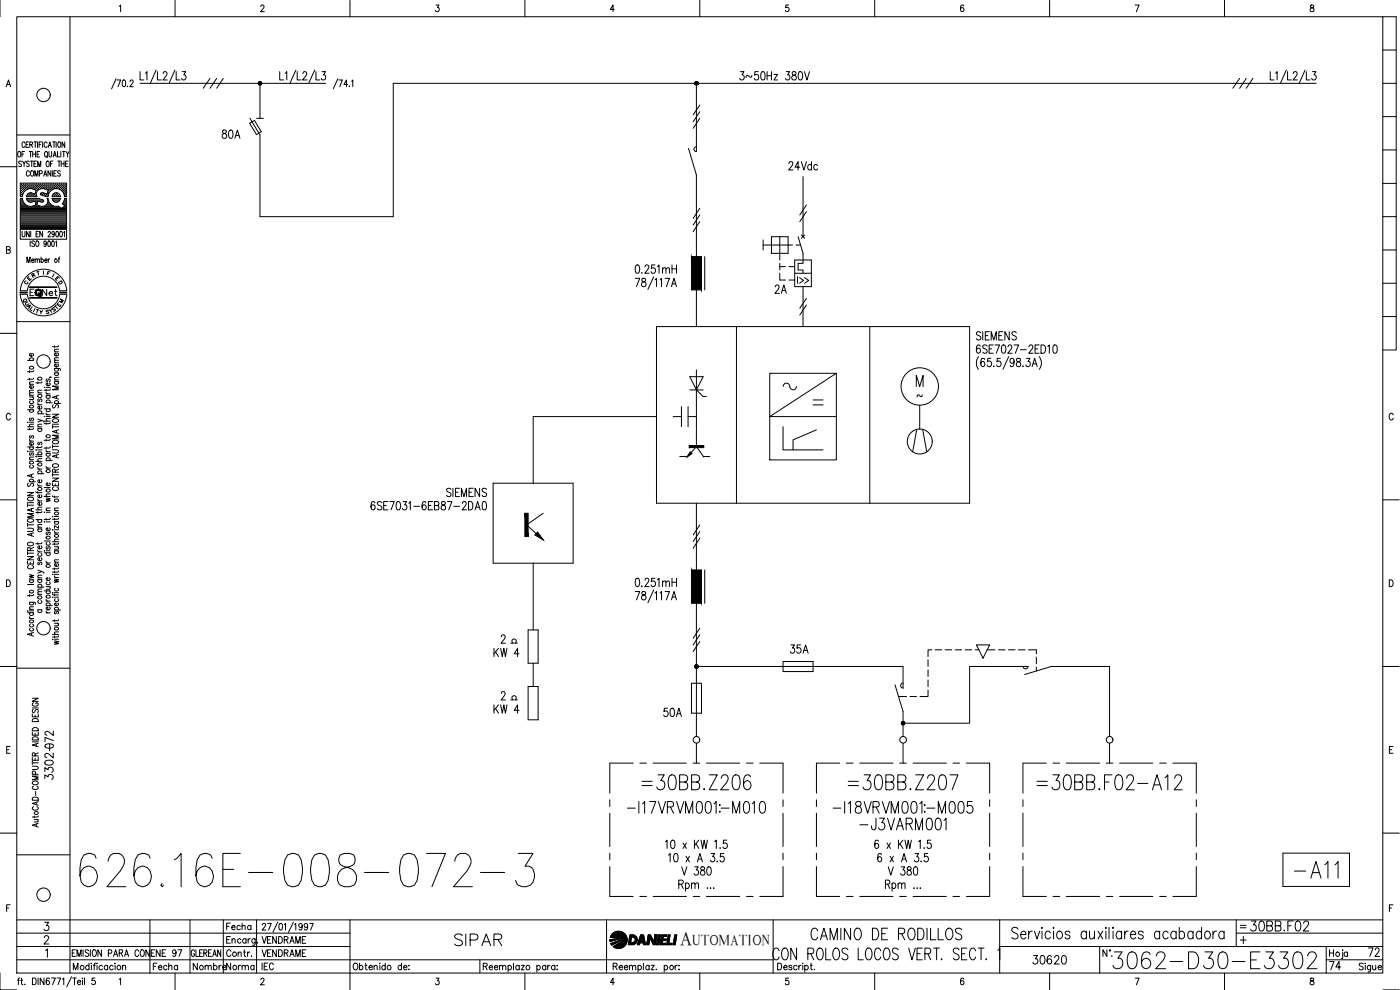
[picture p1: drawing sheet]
<svg xmlns="http://www.w3.org/2000/svg" width="420mm" height="297mm" viewBox="0 0 420 297" stroke-linecap="round" stroke-linejoin="round" font-family="sans-serif">
<defs><g id="words">
<text font-size="15.4" x="22.9" y="267.4">626.16E-008-072-3</text>
<g font-size="8.8">
<text x="387.3" y="264.6">-A11</text>
<text x="332.7" y="291.7">3062-D30-E3302</text>
</g>
<g font-size="8.4">
<text x="191.6" y="238.1">=30BB.Z206</text>
<text x="253.3" y="238.1">=30BB.Z207</text>
<text x="310.1" y="238.1">=30BB.F02-A12</text>
</g>
<g font-size="7.1">
<text x="187" y="245.2">-I17VRVM001-M010</text>
<text x="248.7" y="245.2">-I18VRVM001-M005</text>
<text x="256.8" y="250.1">-J3VARM001</text>
<text x="135.1" y="285">SIPAR</text>
<text x="242.4" y="283.3">CAMINO DE RODILLOS</text>
</g>
<text font-size="6.2" x="373.9" y="280.5">30BB.F02</text>
<text font-size="5.9" x="204.2" y="283.5">A</text>
<g font-size="5.7">
<text x="220.8" y="25">3~50Hz 380V</text>
<text x="65.6" y="42.7">80A</text>
<text x="235.3" y="52.2">24Vdc</text>
<text x="189.4" y="83.3">0.251mH</text>
<text x="231.4" y="89.3">2A</text>
<text x="189.4" y="177.1">0.251mH</text>
<text x="236" y="197.2">35A</text>
<text x="147.1" y="198.3">KW 4</text>
<text x="147.1" y="215.2">KW 4</text>
<text x="197.9" y="216.3">50A</text>
<text x="16.9" y="225.8" transform="rotate(-90 16.9 225.8)">072</text>
<text x="16.9" y="234.9" transform="rotate(-90 16.9 234.9)">3302-</text>
<text x="203.2" y="263.9">V 380</text>
<text x="265.3" y="263.9">V 380</text>
<text x="308.7" y="290.3">30620</text>
<text x="397.9" y="292.1">74</text>
<text x="409.6" y="288.2">72</text>
</g>
<g font-size="5.3">
<text x="77.3" y="284.3">VENDRAME</text>
<text x="77.3" y="288.2">VENDRAME</text>
</g>
<g font-size="4.9">
<text x="11.6" y="90">Net</text>
<text x="238.1" y="86.1">I&gt;&gt;</text>
<text x="66.7" y="280.1">Fecha</text>
<text x="44.8" y="292.1">Fecha</text>
<text x="56.8" y="292.1">Nombre</text>
<text x="66.7" y="292.1">Norma</text>
<text x="77.3" y="292.1">IEC</text>
</g>
<text font-size="4.4" x="207.8" y="283.5">UTOMATION</text>
<g font-size="4">
<text x="12.7" y="83.6">F</text>
<text x="6" y="86.4">C</text>
<text x="7.1" y="85.4">E</text>
<text x="8.1" y="84.3">R</text>
<text x="16.2" y="86.4">D</text>
<text x="5.6" y="92.1">Q</text>
<text x="6.3" y="92.8">U</text>
<text x="14.5" y="94.5">S</text>
<text x="15.2" y="93.8">T</text>
<text x="16.6" y="92.1">M</text>
</g>
<g font-size="3.5">
<text x="274.1" y="120.3">~</text>
<text x="371.1" y="279.8">=</text>
</g>
</g></defs>
<!-- layer: DCA_A3E2|CART -->
<g fill="none" stroke="#000" stroke-width=".3">
<path d="M0 .1v4.9M5 5h410v287h-410zM21 5v287M35.8 1.9l.4-.4v2M52.5 .1v4.9M78.3 2l.3-.5 .5 .1 .1 .3-.2 .7-.8 .9h1.1M105 .1v4.9M130.9 1.5h.8l-.4 .8a.6 .6 0 0 1 .4 .9 .6 .6 0 0 1-1-.1M157.5 .1v4.9M184.4 2.8h-1.2l.8-1.3v2M210 .1v4.9M236.7 1.5h-.9v.9a.61 .61 0 0 1 .9 0 .61 .61 0 0 1-.1 .9 .61 .61 0 0 1-.9-.2"/>
<path d="M262.5 .1v4.9M289.2 1.8l-.5-.3a1.17 1.17 0 0 0 .1 2 .56 .56 0 0 0 .6-.5 .56 .56 0 0 0-.5-.6 .56 .56 0 0 0-.7 .4M315 .1v4.9M340.7 1.5h1.1l-.8 2M367.5 .1v4.9M393.4 1.6v.6a.72 .72 0 0 1 .8 .4 .72 .72 0 0 1-.3 .9 .64 .64 0 0 1-.8-.7 .64 .64 0 0 1 .9-.5l.3-.3-.1-.4zM415 5h4v100h-4M415 15h4M1.9 26l.6-2 .7 2M2.1 25.3h.8M415 35h4M415 25h4"/>
<path d="M0 50h5M5 40.5h16M5.5 45.5h.2a.88 .88 0 0 1 .5 .8 .88 .88 0 0 1-.5 .8 1.09 1.09 0 0 1-.2-1.6zM6.2 56.8h.1M6.2 56.2h.1M6.2 55.6h.1M6.2 57.5h.1M6.2 58.1h.1M6.2 58.7h.1M6.2 59.7h.4M6.3 57.1h.2M6.3 56.5h.2"/>
<path d="M6.3 55.9h.2M6.3 55.2h.2M6.3 57.8h.2M6.3 58.4h.2M6.4 48.6l-.3-.3-.5 .3 .1 .4 .7 .5-.3 .5-.5-.2M6.4 55.1v.2M6.4 55.8v.2M6.4 56.4v.2M6.4 57.1v.1M6.4 57.7v.2M6.4 58.3v.2M6.6 46.3h.5"/>
<path d="M6.7 59.5h-.6v9.3h13.9v-9.3h-.7M6.7 56.8h.2M6.7 56.2h.2M6.7 55.6h.2M6.7 57.5h.2M6.7 58.1h.1M6.7 59.5l.4 1.2 1.1 1M6.8 48.3l.4 .8 .5-.8M6.8 55.5v.2M6.8 56.1v.2M6.8 56.8v.1M6.8 57.4v.2"/>
<path d="M6.8 58v.2M7 57.1h.2M7 56.5h.2M7 55.9h.2M7 55.2h.2M7.1 55.1v.2M7.1 55.8v.2M7.1 56.4v.2M7.1 57.1v.1M7.2 49.1v.9M7.3 56.8h.2M7.3 56.2h.2"/>
<path d="M7.3 55.6h.2M7.4 45.5h-.8v1.6M7.4 55.5v.2M7.4 56.1v.2M7.4 56.8v.1M7.5 43a.47 .47 0 0 0-.6-.4 .47 .47 0 0 0-.3 .6v.4a.47 .47 0 0 0 .3 .6 .47 .47 0 0 0 .6-.4M7.6 56.5h.2M7.6 55.9h.2M7.6 55.2h.2M7.7 55.1v.2M7.7 55.8v.2M7.7 56.4v.2"/>
<path d="M7.8 43.4h.5M7.9 59.5h3.7M7.9 59.5l.3 .7 .5 .4M8 56.8h.1M8 56.2h.1M8 55.6h.1M8 55.5v.2M8 56.1v.2M8 59.7h3.7M8.1 58.7h.1M8.3 56.5h.1M8.3 55.9h.1"/>
<path d="M8.3 55.2h.1M8.3 58.4h.1M8.3 55.1v.2M8.3 55.8v.2M8.3 56.4v.2M8.3 58.3v.2M8.6 42.6h-.8v1.6h.8M8.6 56.2h.2M8.6 55.6h.2M8.6 58.7h.2M8.6 58.1h.2M8.7 55.5v.2"/>
<path d="M8.7 56.1v.2M8.7 58.1v.1M8.7 58.7v.1M8.8 48.6a.41 .41 0 0 0-.7-.2 .41 .41 0 0 0 .1 .7l.5 .2 .1 .5-.3 .2-.5-.2M8.8 45.5h.8M8.8 51.6a.46 .46 0 0 0-.6-.4 .46 .46 0 0 0-.3 .6l.4 1.1 .5-.4M8.9 56.5h.2M8.9 55.9h.2M8.9 55.2h.2M8.9 58.4h.2M8.9 43.4l.8-.1v-.6l-.8-.1v1.6M9 55.1v.2"/>
<path d="M9 55.8v.2M9 56.4v.1M9 58.3v.2M9.1 48.3h.8M9.2 45.5v1.6M9.2 56.2h.2M9.2 55.6h.2M9.2 58.1h.2M9.2 58.7h.2M9.3 55.5v.2M9.3 56.1v.2M9.3 58v.2"/>
<path d="M9.3 58.7v.1M9.4 43.4l.4 .8M9.4 51.3l.1-.1a.86 .86 0 0 1 .6 .8 .86 .86 0 0 1-.6 .9 1.09 1.09 0 0 1-.1-1.6zM9.5 48.3v1.7M9.5 56.5h.2M9.5 55.9h.2M9.5 55.2h.2M9.5 58.4h.2M9.6 57.9l-1 .1-.7 1h3.1M9.6 55.1v.2M9.6 55.8v.2M9.6 56.4v.2"/>
<path d="M9.6 58.3v.2M9.8 46.3h.9M9.8 45.5v1.6M9.9 56.2h.1M9.9 55.6h.1M9.9 58.7h.1M9.9 56.8l.9 .3-.3 1.1-1-.3M9.9 56.7a2.54 2.54 0 0 0-3.2 2.3h-.6v-4.1h13.9v4.1h-.7a2.49 2.49 0 0 0-3.4-2.2M9.9 55.5v.2M9.9 56.1v.2M9.9 58.2h.1M9.9 58.7v.1"/>
<path d="M10.2 56.5h.1M10.2 55.9h.1M10.2 55.2h.1M10.2 58.4h.1M10.2 42.6h.8M10.2 49.1h.5M10.2 55.1v.2M10.2 55.8v.2M10.2 56.4v.2M10.2 58.3v.2M10.5 52.9v-1.7l.4 1.7 .5-1.7v1.7M10.5 56.8h.2"/>
<path d="M10.5 56.2h.2M10.5 55.6h.2M10.5 58.7h.2M10.6 42.6v1.6M10.6 55.5v.2M10.6 56.1v.2M10.6 56.8h.1M10.6 58.7v.1M10.6 58.1h.1M10.7 45.5v1.6M10.8 56.5h.2M10.8 55.9h.2"/>
<path d="M10.8 55.2h.2M10.9 55.1v.2M10.9 55.8v.2M10.9 56.4v.2M10.9 57.1h.1M11 48.3h-.8v1.7h.8M11.1 46.3h.5M11.1 56.8h.2M11.1 56.2h.2M11.1 55.6h.2M11.2 55.5v.2M11.2 56.1v.2"/>
<path d="M11.2 56.8v.1M11.3 42.6v1.6M11.3 50v-1.7l.5 1.7 .4-1.7v1.7M11.4 56.5h.2M11.4 55.9h.2M11.4 55.2h.2M11.5 55.1v.2M11.5 55.8v.2M11.5 56.4v.2M11.7 59.5l.2 .1M11.7 43.4h.5M11.8 56.2h.1"/>
<path d="M11.8 55.6h.1M11.9 52.1l.7-.1v-.7l-.7-.1v1.7M11.9 59.6l.9 .4M11.9 55.5v.2M11.9 56.1v.2M11.9 45.5h-.8v1.6h.8M12.1 56.5h.1M12.1 55.9h.1M12.1 55.2h.1M12.1 55.1v.2M12.1 55.8v.2M12.1 56.4v.2"/>
<path d="M12.2 58l.1 .4M12.2 58.4l1 .4M12.4 56.2h.2M12.4 55.6h.2M12.4 58.1h.2M12.5 42.6h-.8v1.6M12.5 55.5v.2M12.5 56.1v.2M12.5 58v.2M12.7 56.5h.2M12.7 55.9h.2M12.7 55.2h.2"/>
<path d="M12.7 58.4h.2M12.8 42.6v1.6M12.8 55.1v.2M12.8 55.8v.2M12.8 56.4v.1M12.8 58.3v.2M12.9 59.9l.2 .5-.3 .2M13 56.2h.2M13 55.6h.2M13 58.1h.2M13.1 52.9l.5-1.7 .5 1.7M13.1 55.5v.2"/>
<path d="M13.1 56.1v.2M13.1 58v.2M13.2 57.9l-1 .1M13.3 52.3h.6M13.3 56.5h.2M13.3 55.9h.2M13.3 55.2h.2M13.3 58.4h.2M13.4 55.1v.2M13.4 55.8v.2M13.4 56.4v.2M13.4 58.3v.2"/>
<path d="M13.5 56.8l1 .3-.4 1.1-1-.3M13.5 56.7a1.77 1.77 0 0 0-2 .3 1.77 1.77 0 0 0-.4 2M13.6 45.5h.1a.86 .86 0 0 1 .6 .8 .86 .86 0 0 1-.6 .8 1.2 1.2 0 0 1-.1-1.6zM13.7 56.2h.1M13.7 55.6h.1M13.7 58.7h.1M13.8 55.5v.2M13.8 56.1v.2M13.8 58.7v.1M13.9 46.8l.4 .5M14 56.5h.1M14 55.9h.1"/>
<path d="M14 55.2h.1M14 58.4h.1M14.1 55.1v.2M14.1 55.8v.2M14.1 56.4v.2M14.1 58.3v.2M14.1 48.4l.1-.1a.86 .86 0 0 1 .6 .9 .86 .86 0 0 1-.6 .8 1.14 1.14 0 0 1-.1-1.6zM14.1 43a.47 .47 0 0 0-.5-.4 .47 .47 0 0 0-.3 .6v.4a.47 .47 0 0 0 .3 .6 .47 .47 0 0 0 .5-.4M14.1 59.5h.3M14.2 59.5a1.59 1.59 0 0 1-1.3 2.4M14.3 58.7h.1M14.3 56.8h.2"/>
<path d="M14.3 56.2h.2M14.3 55.6h.2M14.3 58.1h.2M14.4 55.5v.2M14.4 56.1v.2M14.4 56.8v.1M14.4 58v.2M14.4 59.5l.3 1 .4 .6M14.4 57.5h.1M14.5 44.2l.4-1.6 .6 1.6M14.6 57.1h.2M14.6 56.5h.2"/>
<path d="M14.6 55.9h.2M14.6 55.2h.2M14.6 57.8h.1M14.7 45.5v1.4l.3 .2 .5-.2v-1.4M14.7 43.7h.5M14.7 55.1v.2M14.7 55.8v.2M14.7 56.4v.2M14.7 57.1v.1M14.7 57.7h.1M14.9 56.8h.2M14.9 56.2h.2"/>
<path d="M14.9 55.6h.2M15 55.5v.2M15 56.1v.2M15 56.8v.1M15.1 57.4l-.7 1.6-1.1-.2M15.2 49.1h.4M15.2 51.2v1.7l-.8-1.7v1.7M15.2 56.5h.2M15.2 55.9h.2M15.2 55.2h.2M15.3 55.1v.2M15.3 55.8v.2"/>
<path d="M15.3 56.4v.2M15.6 56.2h.1M15.6 55.6h.1M15.6 59h2.5M15.6 59.5h2.5M15.6 59a1.25 1.25 0 0 1 1.3-1.2 1.25 1.25 0 0 1 1.2 1.2M15.6 59.5l.3 .7 .5 .4M15.7 55.5v.2M15.7 56.1v.2M15.7 56.8h-.1M15.7 51.2v1.7M15.7 59.7h2.3"/>
<path d="M15.8 42.6h.8M15.9 56.5h.1M15.9 55.9h.1M15.9 55.2h.1M15.9 48.3h-.7v1.7M15.9 56.8l-.8 .6M16 47.1l.4-1.6 .5 1.6M16 55.1v.2M16 55.8v.2M16 56.4v.2M16 58.4v.1M16.1 46.6h.6"/>
<path d="M16.2 52h.4M16.2 42.6v1.6M16.2 56.2h.2M16.2 55.6h.2M16.2 58.7h.2M16.3 55.5v.2M16.3 56.1v.2M16.3 58.1v.1M16.3 58.7v.1M16.3 58.1h.1M16.5 56.5h.2M16.5 55.9h.2"/>
<path d="M16.5 55.2h.2M16.5 58.4h.2M16.6 55.1v.2M16.6 55.8v.2M16.6 56.4v.1M16.6 58.3v.2M16.8 42.6v1.6M16.8 56.2h.2M16.8 55.6h.2M16.8 58.1h.2M16.8 58.7h.2M16.9 51.2h-.7v1.7h.7"/>
<path d="M16.9 55.5v.2M16.9 56.1v.2M16.9 58v.2M16.9 58.7v.1M17.1 56.5h.2M17.1 55.9h.2M17.1 55.2h.2M17.1 58.4h.2M17.2 55.1v.2M17.2 55.8v.2M17.2 56.4v.1M17.2 58.3v.2"/>
<path d="M17.3 45.5v1.6h.6M17.3 48.3h.9M17.5 56.2h.2M17.5 55.6h.2M17.5 58.7h.2M17.6 55.5v.2M17.6 56.1v.2M17.6 58.7v.1M17.7 42.6a.86 .86 0 0 1 .6 .8 .86 .86 0 0 1-.6 .8 1.14 1.14 0 0 1 0-1.6zM17.7 48.3v1.7M17.8 56.5h.1M17.8 55.9h.1"/>
<path d="M17.8 55.2h.1M17.9 55.1v.2M17.9 55.8v.2M17.9 56.4v.2M18.1 51.5l-.3-.3-.5 .3 .1 .3 .7 .4v.4l-.3 .3-.5-.3M18.1 56.8h.2M18.1 56.2h.2M18.1 55.6h.2M18.1 59.5l-.2 .7-.6 .4M18.2 55.5v.2M18.2 56.1v.2M18.2 56.8v.1"/>
<path d="M18.2 45.5v1.6M18.4 49.1h.8M18.4 48.3v1.7M18.4 56.5h.2M18.4 55.9h.2M18.4 55.2h.2M18.5 57.1h.1M18.5 55.1v.2M18.5 55.8v.2M18.5 56.4v.2M18.8 45.5h.8M18.8 56.8h.1"/>
<path d="M18.8 56.2h.1M18.8 55.6h.1M18.8 57.4l.1 .1M18.8 55.5v.2M18.8 56.1v.2M18.8 56.8v.1M19 57.1h.2M19 56.5h.2M19 55.9h.2M19 55.2h.2M19 57.8h.2M19.1 45.5v1.6"/>
<path d="M19.1 55.1v.2M19.1 55.8v.2M19.1 56.4v.2M19.1 57.1v.1M19.1 57.7v.2M19.2 48.3v1.7M19.4 59.5l-.2 .8-.5 .8M19.4 56.8h.2M19.4 56.2h.2M19.4 55.6h.2M19.4 57.5h.2M19.4 58.1h.2"/>
<path d="M19.4 42.6v1.6l-.8-1.6v1.6M19.4 58.7h.2M19.4 59.7h.5M19.5 55.5v.2M19.5 56.1v.2M19.5 56.8v.1M19.5 57.4v.2M19.5 58v.2M19.5 58.7v.1M19.7 49.1h.5M19.7 57.1h.2M19.7 56.5h.2"/>
<path d="M19.7 55.9h.2M19.7 55.2h.2M19.7 57.8h.2M19.7 58.4h.2M19.8 55.1v.2M19.8 55.8v.2M19.8 56.4v.2M19.8 57.1v.1M19.8 57.7v.2M19.8 58.3v.2M19.8 45.5l.5 .8 .4-.8M20.3 46.3v.8"/>
<path d="M20.4 48.3h-.7v1.7h.7M415 55h4M415 45h4M1.9 75l1-.1 .1-.7-1.1-.2v2l1.1-.2v-.7l-.3-.1M6.1 68.8v3h13.9v-3M6.2 64.5h13.7M6.2 64.1h13.7M6.2 63.8h13.7M6.2 63.5h13.7M6.2 63.2h13.7M6.2 62.9h13.7M6.2 62.6h12"/>
<path d="M6.2 62.2h11.7M6.2 61.9h2.3M6.2 61.6h1.6M6.2 61.3h1.2M6.2 60.9h.9M6.2 60.6h.7M6.2 60.3h.6M6.2 60h.4M6.2 64.8h13.7M6.2 65.1h13.7M6.2 65.4h13.7M6.2 65.7h13.7"/>
<path d="M6.2 66h13.7M6.2 66.4h13.7M6.2 66.7h13.7M6.2 67h13.7M6.2 67.3h13.7M6.2 67.6h13.7M6.2 67.9h13.7M6.2 68.3h13.7M6.2 68.6h13.7M6.6 69.4v1.2l.4 .5 .5-.5v-1.2M8.1 78.8v-1.7l.5 1.7 .4-1.7v1.7M8.2 60h4.5"/>
<path d="M8.2 61.7l1 .2 .7-.1M8.5 60.3h1.7M8.7 60.6h.9M8.8 69.4v1.7l-.8-1.7v1.7M9.1 72.3v1.6M9.2 69.4v1.7M9.5 78.1h.7l-.1-.3a.48 .48 0 0 0-.6 .4 .48 .48 0 0 0 .6 .5l.1-.2M9.5 60.6l1-.3 .3 1.2-.9 .3M9.9 61.9h2M10.4 72.5l-.6-.2-.3 .2 .1 .3a.74 .74 0 0 1 .6 1.1l-.7-.2M10.5 78l.3-.3 .3 .1 .1 1M10.5 77.7v1.1"/>
<path d="M10.6 60.3h.7M10.7 60.6h.5M10.8 61.6h.3M10.8 60.9h.3M10.8 61.3h.2M10.8 70.2h.5M11 72.4l.1-.1a.82 .82 0 0 1 .6 .9 .82 .82 0 0 1-.7 .7l-.3-.6zM11.2 78l.3-.3 .3 .1 .1 1M11.6 69.4h-.8v1.7h.8M11.7 60.3h1.3M11.9 61.8l1 .1M12.3 77.9l.1-.1a.48 .48 0 0 1 .6 .4 .48 .48 0 0 1-.6 .5l-.1-.2"/>
<path d="M12.3 77.1v1.7M12.7 60.7l-1.4-.4-.2 1.2 .8 .3M12.8 69.4v1.7l-.9-1.7v1.7M13.3 61.9h2.9M13.4 78.1h.7l-.1-.3a.48 .48 0 0 0-.6 .4 .48 .48 0 0 0 .6 .5l.1-.2M13.8 61.6h1.7M13.9 72.8l-.2 .5a.46 .46 0 0 1-.6-.5 .46 .46 0 0 1 .6-.4l.1 1.2-.3 .3-.3-.2M14.1 61.3h1M14.3 60.9h.5M14.4 60.6h.2M14.4 69.8a.38 .38 0 0 1 .5-.4 .38 .38 0 0 1 .2 .6l-.7 1.1h.8M14.4 60.3h.1"/>
<path d="M14.5 72.4a.81 .81 0 0 1 .8 .6 .81 .81 0 0 1-.5 .9h-.3l-.2-.6zM14.5 77.7v1.1M14.9 77.7l-.4 .4M15.1 61.1l.8 .6M15.7 72.4l.1-.1a.96 .96 0 0 1 0 1.6l-.3-.6zM15.9 60h1.9M15.9 61.7l1.6 .1M16.2 60.3h1.4M16.3 70l-.2 .4a.46 .46 0 0 1-.6-.5 .46 .46 0 0 1 .6-.4l.2 1.3-.3 .3-.4-.2M16.4 60.6h.9M16.7 72.6l.3-.3v1.6M16.9 69.5a.81 .81 0 0 1 .8 .7 .81 .81 0 0 1-.5 .9l-.3-.1-.2-.6z"/>
<path d="M17.4 61.8l.9 .7 1.1-.6M17.5 77.7h.4M17.9 77.1l-.2 .3v1.4M18.1 69.5a.81 .81 0 0 1 .8 .7 .81 .81 0 0 1-.5 .9l-.5-.3zM18.4 62.6h1.5M18.7 61.1l.7 .7M18.9 60.9h1M19 62.2h.9M19 61.3h.9M19.1 69.8l.3-.4v1.7M19.1 60.6h.8M19.3 60.3h.6"/>
<path d="M19.3 61.6h.6M19.4 60h.5M19.6 61.9h.3M415 75h4M415 65h4M5 96.5h16M6.1 87.2a7 7 0 0 1 7-6.4 7 7 0 0 1 6.9 6.4M6.1 88.3a7 7 0 0 0 7 6.5 7 7 0 0 0 6.9-6.5M8.2 87.2a4.9 4.9 0 0 1 4.9-4.3 4.9 4.9 0 0 1 4.8 4.3M8.2 88.3a4.9 4.9 0 0 0 4.9 4.4 4.9 4.9 0 0 0 4.8-4.4M8.9 86.1h8.2v.2h-8.2M8.9 89.3h8.2v.1h-8.2z"/>
<path d="M9 86.2h8M9 89.4h8M10.2 86.8h-1.2v1.9M11 92.8l.6 .2M11.3 92.9l-.3 1M12 93.1l.3 .6 .5-.5M12.3 93.7v.5M415 95h4M415 85h4M0 100h5M8.3 108.1h1.8M8.8 111.2v.5"/>
<path d="M8.8 113.5v.5M8.8 119.1h1.3M8.8 118.6h1.3M8.8 115.3h1.3M8.9 110.1a.53 .53 0 0 1 .8-.2 .53 .53 0 0 1 .1 .8h-.7l-.3-.3zM9.1 108.1l-.2-.1a.55 .55 0 0 1 .6-.7 .55 .55 0 0 1 .5 .7l-.2 .1M9.7 119.1l.4 .4-.1 .3-1.2 .1M9.8 115.7l.2 .2a.53 .53 0 0 1-.6 .6 .53 .53 0 0 1-.4-.7l.4-.1v.8M9.8 106l.2 .2a.54 .54 0 0 1-.5 .7 .54 .54 0 0 1-.5-.8l.4-.1v.9M10.1 117.8l-1.2 .1-.1 .3 .4 .4M10.1 117.1l-1.2 .1-.1 .3 .4 .3M10.1 114.5l-1.2 .1-.1 .4 .4 .3"/>
<path d="M10.1 113.4l-.1 .3-1.7 .1M10.1 111.2l-.4 .3h-1.4M11.3 114.6v.5M11.3 117.9h1.3M11.6 119.7l-.3 .3 .1 .4h.4l.2-.6 .3-.1 .3 .3-.3 .5M12.6 117.1l-1.2 .1-.1 .3 .4 .4M12.6 114.5l-.1 .3-1.7 .1M13.3 116.2h.1zM13.8 117.6l.1 .4 .5 .2M13.8 116.8v.5M13.8 118.7h1.3M13.8 118.2h1.3"/>
<path d="M13.8 116.2h1.3M14.1 118.7l-.2 .1a.53 .53 0 0 0 .6 .7 .53 .53 0 0 0 .3-.8M14.1 113.7l-.3 .3 .1 .4h.4l.2-.6 .3-.1 .3 .3-.3 .5M14.8 114.9l.2 .1a.54 .54 0 0 1-.5 .7 .54 .54 0 0 1-.5-.7l.4-.1v.8M15 113.1l.4 .2M15.1 116.7l-.4 .4h-1.4M16.3 110.6h1.7l.1 .6M16.3 103.8v.5M16.3 114.5h1.3M16.3 114h1.3M16.3 111.9h1.3M16.3 108.8h1.3"/>
<path d="M16.3 105.6h1.3M16.6 114.5l-.2 .1a.56 .56 0 0 0 .6 .7 .56 .56 0 0 0 .5-.7l-.2-.1M16.6 111.9l-.2 .1a.55 .55 0 0 0 .6 .7 .55 .55 0 0 0 .5-.7l-.2-.1M16.6 110.6l-.2 .1a.55 .55 0 0 0 .6 .7 .55 .55 0 0 0 .5-.7l-.2-.1M16.9 118.9v.6M17.3 109.2l.2 .2a.54 .54 0 0 1-.5 .7 .54 .54 0 0 1-.5-.8l.3-.1v.9M17.3 105.9l.2 .2a.53 .53 0 0 1-.6 .7 .53 .53 0 0 1-.4-.8l.3-.1v.9M17.6 118.6l-1.9 .6 1.9 .5M17.6 115.9h-1.9l1.9 .5-1.9 .6h1.9M17.6 113.2l-1.2 .1-.1 .4 .4 .3M17.6 108.1h-1.2l-.1 .4 .4 .3M17.6 107.3l-1.2 .1-.1 .3 .4 .4"/>
<path d="M17.6 104.8h-1.2l-.1 .4 .4 .4M17.6 103.7l-.4 .3h-1.5M3.1 124.5a.63 .63 0 0 0-.7-.5 .63 .63 0 0 0-.5 .7v.6a.63 .63 0 0 0 .5 .7 .63 .63 0 0 0 .7-.5M8.3 135.4h.1zM8.3 126.7h.1zM8.3 128h1.8M8.3 134.1h1.8M8.3 122.9h1.8M8.8 131.8l.1 .4 .5 .2M8.8 128.5v.5M8.8 137.9h1.3M8.8 135.4h1.3"/>
<path d="M8.8 132.4h1.3M8.8 126.7h1.3M8.9 138.5a.59 .59 0 0 1 .8-.2 .59 .59 0 0 1 .3 .7 .58 .58 0 0 1-.7 .2 .58 .58 0 0 1-.4-.7zM8.9 121.7a.54 .54 0 0 1 .8-.1 .54 .54 0 0 1 .1 .8h-.7l-.3-.3zM9.1 139.6a.57 .57 0 0 0 .3 1 .57 .57 0 0 0 .7-.7l-.3-.3M9.1 135.9l-.3 .2 .3 .5 .4-.7h.5l.1 .4-.3 .3M9.1 134.1l-.2 .1a.55 .55 0 0 0 .6 .7 .55 .55 0 0 0 .5-.7l-.2-.1M9.1 130.7l-.3 .3 .3 .5 .4-.7h.5l.1 .4-.3 .3M9.1 125.4l-.3 .3 .3 .5 .4-.7h.5l.1 .4-.3 .3M9.1 122.9l-.2 .1a.55 .55 0 0 0 .6 .7 .55 .55 0 0 0 .5-.7l-.2-.1M9.1 120.3l-.2 .1a.55 .55 0 0 0 .6 .7 .55 .55 0 0 0 .5-.7l-.2-.1M9.8 132.8l.2 .1a.53 .53 0 0 1-.6 .7 .53 .53 0 0 1-.4-.8h.4v.8"/>
<path d="M10.1 137.1l-1.2 .1-.1 .4 .4 .3M10.1 128.5l-.4 .3h-1.4M10.1 127.3l-1.2 .1-.1 .3 .4 .3M10.8 135h.1zM10.8 138.4h1.8M10.8 136.5h1.8M10.8 136.9v.2zM11.3 125.8l1.3 .4-1.3 .4M11.3 120.8l.1 .4 .5 .2M11.3 134v.5M11.3 137h1.3M11.3 135h1.3"/>
<path d="M11.3 128.6h1.3M11.3 128.1h1.3M11.3 124.1h1.9M11.3 121.4h1.3M11.6 136.5l-.2-.2a.53 .53 0 0 1 .6-.7 .53 .53 0 0 1 .3 .9M11.6 132.7l-.3 .3 .3 .5 .4-.8h.5l.1 .5-.3 .3M11.6 128.6l-.2 .1a.54 .54 0 0 0 .6 .8 .54 .54 0 0 0 .3-.9M11.6 124.1l-.2-.1a.53 .53 0 0 1 .6-.7 .53 .53 0 0 1 .3 .8M12.3 121.9l.2 .1a.54 .54 0 0 1-.6 .8 .54 .54 0 0 1-.4-.9h.4v.9M12.6 137.6l-1.2 .1-.1 .4 .4 .3M12.6 133.9l-.4 .4h-1.4M12.6 127.3l-1.2 .1-.1 .3 .4 .4"/>
<path d="M12.6 126.2l.5 .2 .1 .3M13.3 125h.1zM13.3 126.4h1.8M13.3 122.7h1.8M13.8 139.9l.1 .3 .5 .2M13.8 135l.1 .3 .5 .2M13.8 123.9l.1 .3 .5 .2M13.8 126.8v.5M13.8 131.8v.5M13.8 134.1v.5M13.8 138.2h1.9M13.8 136h1.3"/>
<path d="M13.8 135.5h1.3M13.8 125h1.3M13.8 124.4h1.3M13.8 120.8h1.9M14.1 138.2l-.2-.1a.53 .53 0 0 1 .6-.7 .53 .53 0 0 1 .3 .8M14.1 136l-.2 .2a.53 .53 0 0 0 .6 .7 .53 .53 0 0 0 .3-.9M14.1 122.7a.54 .54 0 0 0-.1 .8 .54 .54 0 0 0 .8 0l.3-.3-.3-.5M14.1 120.8l-.2-.1a.53 .53 0 0 1 .6-.7 .53 .53 0 0 1 .3 .8M15.1 134.1l-.4 .3h-1.4M15.1 131.8l-.4 .3h-1.4M15.1 126.8l-.4 .3h-1.4M15.1 125.5l-1.2 .1-.1 .4 .4 .4"/>
<path d="M15.7 134.9h1.3l.6 .5-.3 .5h-1.6M15.7 124.3h1.9l-1.9 .9h1.9M15.7 128h1.9M15.7 127.6v.9M15.7 133.5v.9M15.7 133.9h1.9M15.7 127.3h1.9M15.8 139.4a1.03 1.03 0 0 1 1.8 .4 1.01 1.01 0 0 1-1 .5 1.01 1.01 0 0 1-.9-.7zM15.8 132.4a1.02 1.02 0 0 1 1.8 .4 1.03 1.03 0 0 1-1 .4 1.03 1.03 0 0 1-.9-.7zM15.8 125.9a1.03 1.03 0 0 1 1.8 .4 1.01 1.01 0 0 1-1 .5 1.01 1.01 0 0 1-.9-.7zM16 121.4l-.3 .4 .3 .6 .4-.1 .4-.8 .5-.1 .3 .4-.3 .6M16.3 121.1h1.9"/>
<path d="M16.6 121.1l-.2-.2a.55 .55 0 0 1 .6-.7 .55 .55 0 0 1 .5 .7l-.2 .2M16.9 129.1v.7M16.9 136.6v.6M17.6 136.3l-1.9 .6 1.9 .5M17.6 130.6h-1.9l1.9 .5-1.9 .6h1.9M17.6 128.9l-1.9 .6 1.9 .5M418.1 124.5a.63 .63 0 0 0-.7-.5 .63 .63 0 0 0-.5 .7v.6a.63 .63 0 0 0 .5 .7 .63 .63 0 0 0 .7-.5M0 150h5M8.3 158.5h1.2l.6 .4-.1 .3-.5 .3h-1.2M8.3 147.8h1.8l-1.8 .9h1.8M8.3 151.1v.9M8.3 157v.9"/>
<path d="M8.3 157.5h1.8M8.3 151.6h1.8M8.3 150.8h1.8M8.3 155.9a1.03 1.03 0 0 1 1.8 .4 1.01 1.01 0 0 1-1 .4 1.01 1.01 0 0 1-.8-.7zM8.3 149.4a.91 .91 0 0 1 1.1-.3 .91 .91 0 0 1 .6 .9 .9 .9 0 0 1-1 .3 .9 .9 0 0 1-.7-.9zM8.5 145l-.2 .3 .2 .7 .4-.2 .4-.7h.7l.1 .5-.3 .4M8.8 144.6h1.9M9.1 144.6l-.2-.2a.55 .55 0 0 1 .6-.7 .55 .55 0 0 1 .5 .7l-.2 .2M9.4 142.4v.7M9.4 152.6v.8M10.1 159.9l-1.8 .5 1.8 .5M10.1 154.1h-1.8l1.8 .5-1.8 .6h1.8"/>
<path d="M10.1 152.5l-1.8 .5 1.8 .6M10.1 142.2l-1.8 .5 1.8 .6M10.8 147.5l.3 .3h1.5M10.8 155.9h1.8M10.8 153h1.8M11.3 149.7l.1 .4 .5 .2M11.3 145.2l.1 .4 .5 .2M11.3 140.2l.1 .3 .5 .2M11.3 147.5v.5M11.3 153.5v.5M11.3 158.7h1.3M11.3 158.2h1.3"/>
<path d="M11.3 150.3h1.3M11.3 145.8h1.3M11.3 142.1h1.9M11.3 140.7h1.3M11.6 158.7a.54 .54 0 0 0-.1 .8 .54 .54 0 0 0 .8 0l.3-.3-.3-.5M11.6 155.9l-.2 .2a.53 .53 0 0 0 .6 .7 .53 .53 0 0 0 .3-.9M11.6 142.1l-.2-.1a.54 .54 0 0 1 .6-.8 .54 .54 0 0 1 .3 .9M12.3 150.7l.2 .2a.55 .55 0 0 1-.5 .7 .55 .55 0 0 1-.5-.8l.4-.1v.9M12.3 148.5l.2 .1a.54 .54 0 0 1-.6 .8 .54 .54 0 0 1-.4-.9h.4v.8M12.3 144l.2 .1a.55 .55 0 0 1-.5 .8 .55 .55 0 0 1-.5-.9h.4v.9M12.6 157.4h-1.2l-.1 .4 .4 .4M12.6 153.4l-.1 .3-1.7 .1"/>
<path d="M12.6 152.2l-1.2 .1-.1 .3 .4 .4M13.3 156.6h.1zM13.3 153.7h.1zM13.3 149h1.8M13.3 146.3h1.8M13.8 149.4l1.3 .3-1.3 .3 1.3 .2-1.3 .3M13.8 156.6h1.3M13.8 155.6v.5M13.8 153.7h1.3M13.8 153.2h1.3M13.8 140.4h1.3M14.1 159.7l-.3 .2 .3 .5 .4-.7h.5l.1 .4-.3 .3"/>
<path d="M14.8 158.4l.2 .1a.54 .54 0 0 1-.6 .8 .54 .54 0 0 1-.4-.9h.4v.8M14.8 144.9l.2 .1a.54 .54 0 0 1-.5 .8 .54 .54 0 0 1-.5-.8l.4-.1v.8M15.1 155.5l-.4 .4h-1.4M15.1 152.4l-1.2 .1-.1 .4 .4 .3M15.1 148.2l-1.2 .1-.1 .3 .4 .4M15.7 158.9h.2zM15.7 155h.2zM15.7 148.7l.4 .4h1.5M15.7 144.9v.8h1.9v-.8M15.7 143.5h1.9l-1.9 .9h1.9M15.7 142.4h1.9M15.7 142v.9"/>
<path d="M16.2 146.1a.54 .54 0 0 0-.4 .7 .54 .54 0 0 0 .6 .4h.4a.55 .55 0 0 0 .8-.4 .55 .55 0 0 0-.5-.7M16.3 159.4l.1 .3 .4 .2M16.3 153.2h1.3M16.3 148.8v.5M16.3 155.5v.5M16.3 159.9h1.3M16.3 158.9h1.3M16.3 156.5h1.3M16.3 155h1.3M16.6 156.5a.53 .53 0 0 0-.1 .8 .53 .53 0 0 0 .8 0l.3-.3-.3-.5M16.6 141.7l-.1-.8-.6-.1-.2 .9h1.9M16.6 145.2v.5"/>
<path d="M17.6 157.7v.8l-1.3-.8v.8M17.6 155.5l-.4 .3h-1.5M17.6 152.4l-1.2 .1-.1 .4 .4 .3M17.6 140.7l-1 .5M415 150h4.9M1.9 174a1.03 1.03 0 0 1 1.2 1 1.03 1.03 0 0 1-1.2 1zM8.3 168.3v.9h1.8v-.9M8.3 167h1.8l-1.8 1h1.8M8.3 175.4h1.8M8.3 166h1.8M8.3 165.5v.9M8.3 162.9a1.06 1.06 0 0 1 1.8 .5 1.01 1.01 0 0 1-1 .4 1.01 1.01 0 0 1-.8-.7z"/>
<path d="M8.7 169.7a.53 .53 0 0 0-.4 .6 .53 .53 0 0 0 .6 .4h.5a.53 .53 0 0 0 .7-.4 .53 .53 0 0 0-.5-.6M8.8 172.4l1.3 .3-1.3 .3 1.3 .2-1.3 .3M8.8 178.4v.5M8.8 174h1.3M8.9 177.3a.59 .59 0 0 1 .8-.2 .59 .59 0 0 1 .3 .6 .58 .58 0 0 1-.7 .3 .58 .58 0 0 1-.4-.7zM9.1 174l-.2 .1a.56 .56 0 0 0 .6 .7 .56 .56 0 0 0 .5-.7l-.2-.1M9.1 165.2l-.1-.8h-.7v.8h1.8M9.1 168.7v.5M9.4 160v.8M10.1 178.4l-.4 .3h-1.4M10.1 164.2l-1 .5M11.3 171.1l1.3 .4-1.3 .4"/>
<path d="M11.3 165l.1 .4 .5 .2M11.3 178.3h1.3M11.3 176.2h1.9M11.3 173.9h1.3M11.3 173.4h1.3M11.3 165.6h1.3M11.3 162.8v.6M11.6 176.2l-.2-.2a.53 .53 0 0 1 .6-.7 .53 .53 0 0 1 .3 .9M11.6 173.9l-.2 .2a.53 .53 0 0 0 .6 .7 .53 .53 0 0 0 .3-.9M11.6 168.6l-.3 .3 .1 .5h.4l.2-.7 .3-.1 .3 .3-.3 .5M11.6 166l-.2 .2a.53 .53 0 0 0 .6 .7 .53 .53 0 0 0 .3-.9M12.3 167.3l.2 .2a.54 .54 0 0 1-.6 .7 .54 .54 0 0 1-.4-.8l.4-.1v.9"/>
<path d="M12.3 163.8l.2 .1a.55 .55 0 0 1-.5 .8 .55 .55 0 0 1-.5-.8l.4-.1v.9M12.6 177.5l-1.2 .1-.1 .4 .4 .3M12.6 176.7l-1.2 .1-.1 .4 .4 .3M12.6 172.6l-1.2 .1-.1 .3 .4 .4M12.6 171.5l.6 .3v.2M12.6 162.8l-.4 .3h-1.4M13.3 165.3h.1zM13.3 177.3h1.8M13.3 165.8h1.8M13.3 162.3h1.8M13.8 179.8l.1 .4 .5 .2M13.8 168.3l.1 .4 .5 .2"/>
<path d="M13.8 176h1.3M13.8 168.9h1.3M13.8 165.3h1.3M14.1 177.3a.54 .54 0 0 0-.1 .8 .54 .54 0 0 0 .8 0l.3-.3-.3-.5M14.1 174.6l-.2 .2a.55 .55 0 0 0 .6 .7 .55 .55 0 0 0 .5-.7l-.2-.2M14.1 165.8l-.2 .2a.53 .53 0 0 0 .6 .7 .53 .53 0 0 0 .3-.9M14.1 164l-.3 .3 .3 .5 .4-.7h.5l.1 .4-.3 .3M14.1 162.8l-.2 .1a.53 .53 0 0 0 .6 .7 .53 .53 0 0 0 .3-.8M14.7 176l.4 .4-.1 .3-1.2 .1M14.8 173.3l.2 .2a.53 .53 0 0 1-.6 .7 .53 .53 0 0 1-.4-.8l.4-.1v.9M15.7 179.2h.2zM15.7 178.2l.4 .3h1.5"/>
<path d="M15.7 177.8h.2zM15.7 172.3h.2zM15.7 162.5h1.9M16.3 173.7l1.3 .3-1.3 .3 1.3 .2-1.3 .3M16.3 172.7l.1 .4 .4 .2M16.3 165.3h1.3M16.3 163v.5M16.3 170.4v.5M16.3 171.4v.5M16.3 178.2v.5M16.3 179.2h1.3M16.3 177.8h1.3"/>
<path d="M16.3 173.3h1.3M16.3 172.3h1.3M16.3 168.7h1.3M16.3 164h1.3M16.6 179.6l-.2 .2a.55 .55 0 0 0 .6 .7 .55 .55 0 0 0 .5-.7l-.2-.2M16.6 176.5a.53 .53 0 0 0-.1 .8 .53 .53 0 0 0 .8 0l.3-.3-.3-.5M16.6 165.3l-.2 .1a.55 .55 0 0 0 .6 .7 .55 .55 0 0 0 .5-.7l-.2-.1M17.2 164l.4 .4-.1 .3-1.2 .1M17.3 169.1l.2 .1a.52 .52 0 0 1-.5 .7 .52 .52 0 0 1-.5-.7l.3-.1v.8M17.6 171.3l-.4 .3h-1.5M17.6 170.3l-.1 .3-1.8 .1M17.6 168h-1.2l-.1 .3 .4 .4"/>
<path d="M17.6 162.9l-.1 .3-1.8 .1M17.6 161.8h-1.2l-.1 .4 .4 .3M416.9 174a1.03 1.03 0 0 1 1.2 1 1.03 1.03 0 0 1-1.2 1zM0 200h5M8.3 183.3h.1zM8.3 183.8h1.8M8.8 185l.1 .4 .5 .2M8.8 180.7l1.7 .1 .1 .5M8.8 185.6h1.3M8.8 183.3h1.3M8.8 182.8h1.3M8.9 186.2a.54 .54 0 0 1 .8-.2 .54 .54 0 0 1 .1 .8h-.7l-.3-.3z"/>
<path d="M9.1 188.5l-.2 .2a.55 .55 0 0 0 .6 .7 .55 .55 0 0 0 .5-.7l-.2-.2M9.1 187.3l-.2 .1a.55 .55 0 0 0 .6 .7 .55 .55 0 0 0 .5-.7l-.2-.1M9.1 183.8l-.2 .2a.55 .55 0 0 0 .6 .7 .55 .55 0 0 0 .5-.7l-.2-.2M9.1 180.7a.57 .57 0 0 0 .3 .9 .57 .57 0 0 0 .7-.6l-.3-.3M9.4 190v.7M10.1 189.8l-1.8 .5 1.8 .6M10.1 182.1h-1.2l-.1 .4 .4 .3M11.3 183h1.3M11.6 183a.54 .54 0 0 0-.1 .7 .54 .54 0 0 0 .8 .1l.3-.3-.3-.5M11.6 180.2l-.2 .1a.53 .53 0 0 0 .6 .7 .53 .53 0 0 0 .3-.8M13.8 183.3l.1 .4 .5 .2M13.8 183.9h1.3"/>
<path d="M13.8 181.7h1.9M13.8 180.4h1.3M14.1 181.7l-.2-.1a.56 .56 0 0 1 .6-.7 .56 .56 0 0 1 .5 .7l-.2 .1M14.8 182.1l.2 .2a.54 .54 0 0 1-.5 .7 .54 .54 0 0 1-.5-.8l.4-.1v.9M15.7 191.8h.2zM15.7 190.4h1.9M16.3 192.3l1.3 .3-1.3 .2 1.3 .3-1.3 .3M16.3 191.8h1.3M16.3 186v.5M16.3 190.8v.5M16.3 187h1.3M16.3 183h1.9"/>
<path d="M16.6 183.5l-.3 .2 .1 .4h.4l.2-.6h.3l.3 .2-.3 .5M16.6 183l-.2-.1a.56 .56 0 0 1 .6-.7 .56 .56 0 0 1 .5 .7l-.2 .1M17.2 187l.4 .4-.1 .3-1.2 .1M17.3 180.9l.2 .1a.53 .53 0 0 1-.6 .7 .53 .53 0 0 1-.4-.7l.3-.1v.8M17.6 190.8l-.4 .3h-1.5M17.6 189.6l-1.2 .1-.1 .3 .4 .4M17.6 185.9l-.4 .4h-1.5M415 200h4.9M5 200.5h16M2 224.9h.6M3 224h-1v2h1M417 224.9h.6"/>
<path d="M418 224h-1v2h1M0 250h5M5 256.5h16M415 250h4.9M2 272.4h.6M3 271.5h-1v2M5 276h410M5 280h100M45 276v16M57 276v16M67 276v16M77 276v16"/>
<path d="M105 276v21M182 276v16M184.1 279.9h3M184.3 279.7h2.6M184.6 279.6h2M185 279.5h1.2M232 276v16M300 276v16M371 280h44M371 276v8M417 272.4h.6M418 271.5h-1v2"/>
<path d="M0 292v5h5M5 284h100M5 288h227M5.3 294.1h.5M5.9 293.4l-.3 .1-.1 .3v1.6M6.2 294.1h.6M6.5 293.4v1.6l.1 .3 .3 .1M7.5 295.3h.1M9.7 293.4a1 1 0 0 1 1.2 1 1 1 0 0 1-1.2 1zM11.4 293.4v2M13.2 293.4v2l-1.1-2v2M14.8 293.7l-.4-.3a1.11 1.11 0 0 0-.6 1.1 1.11 1.11 0 0 0 .6 .9 .57 .57 0 0 0 .5-.8 .57 .57 0 0 0-1-.1l-.1 .3"/>
<path d="M15.5 293.4h1.1l-.8 2M17.1 293.4h1.1l-.8 2M18.7 293.8l.4-.4v2M21.5 293.1l-1.5 3M21.8 293.4h1.1M22.4 293.4v2M23.2 294.7h1v-.2a.53 .53 0 0 0-.7-.3 .53 .53 0 0 0-.3 .7l.5 .5 .5-.2M24.8 293.4v.3zM24.8 294.1v1.3M25.4 293.4v2M28.5 293.4h-.8l-.1 .9a.63 .63 0 0 1 .9 0 .63 .63 0 0 1-.1 .9 .63 .63 0 0 1-.9-.2M35.8 293.9l.4-.4v2"/>
<path d="M52.5 292v5M78.3 293.9l.3-.4 .5 .1 .1 .3-.2 .6-.8 1h1.1M130.9 293.5h.8l-.4 .7a.6 .6 0 0 1 .4 1 .6 .6 0 0 1-1-.1M144 288v4M157.5 292v5M183 282.2h1.3M183 282h1.8M183 282.4h.3M183 282.3h.9M183.1 281.9l-.1 .6 3.2-.8-.1-.2-3.1 .4M183.1 281.9h2.2M183.2 281.1h4.8"/>
<path d="M183.2 281h4.8M183.3 283.1h1.3M183.3 283.1l3.2-1.2 .1 .2-3 1.5zM183.3 280.8h4.6M183.3 283.2h1M183.4 280.7h4.5M183.4 283.4h.6M183.5 280.5h4.3M183.5 283.5h.2M183.6 280.4h4.1M183.6 283h1.2M183.6 280.3h4"/>
<path d="M183.8 280.1h3.7M183.9 280h3.4M183.9 282.9h1.2M184 284h3.2M184.1 281.8h1.7M184.1 283.9h3.3M184.2 284.2h2.8M184.3 282.7h1.1M184.4 294.8h-1.2l.8-1.3v2M184.4 283.8h3.1M184.5 284.3h2.3M184.6 283.7h3"/>
<path d="M184.7 282.6h1M184.8 284.5h1.6M184.8 283.5h2.9M185.1 282.4h.9M185.1 283.4h2.7M185.1 281.6h1.1M185.3 283.2h2.6M185.5 282.3h.7M185.5 283.1h2.5M185.8 282.2h.7M185.8 283h2.2M186 281.4h.7"/>
<path d="M186 282.9h2.1M186.2 282h.4M186.3 282.7h1.8M186.3 281.7l1.1-.2-.9 .4zM186.4 281.8h.4M186.5 282.6h1.6M186.5 281.6h.7M186.7 282.4h1.5M186.8 282.2h1.4M186.9 282.3h1.3M186.9 282h1.3M187 281.4h.3"/>
<path d="M187 281.5h.3M187.2 281.9h1M187.5 281.8h.7M187.7 281.5h.5M187.7 281.6h.5M187.8 281.2h-4.6a2.58 2.58 0 0 1 2.4-1.8 2.58 2.58 0 0 1 2.5 1.8l-2 .3-.3-.3h-2.7M188 281.4l-1.3 .7 .2 .2-2.9 1.7M188.2 281.3a2.6 2.6 0 0 1-1.1 2.9 2.6 2.6 0 0 1-3.1-.2M188.6 283.4h1.7M188.6 283.1h2.2M188.6 283.2h2M188.6 282.9h2.4"/>
<path d="M188.6 283h2.3M188.7 282.7h.6M188.7 282.6h.6M188.7 282.4h.6M188.8 282.3h.5M188.8 282.2h.6M188.8 282h.6M188.8 281.9h.6M188.8 281.8h.6M188.8 281.6h.6M188.9 281.5h.6M188.9 281.4h.6"/>
<path d="M188.9 281.2h1.1a.78 .78 0 0 1 .7 .7 .78 .78 0 0 1-.7 .8M188.9 281.1h2.1M189 281h1.8M189 280.8h1.7M189 280.7h1.5M189 280.5h1.2M189.1 280.5a1.67 1.67 0 0 1 2.1 1v.9l-.4 .6-.8 .5h-1.4zM189.5 281.2l-.2 1.6h.7M190.1 281.2h1M190.2 282.7h.9M190.4 281.4h.7M190.4 282.6h.7"/>
<path d="M190.5 281.5h.7M190.5 282.4h.7M190.6 281.6h.6M190.6 282.3h.6M190.6 281.8h.6M190.7 282.2h.6M190.7 282h.6M190.7 281.9h.6M191.3 283.4h.6M191.3 283.2h.7M191.4 283.1h.6M191.4 283h.7"/>
<path d="M191.5 282.9h2.1M191.5 282.7h2.1M191.6 282.6h1.9M191.6 282.4h1.9M191.6 282.3h.7M191.7 282.2h.6M191.8 282h.6M191.8 281.9h.6M191.9 281.8h.5M191.9 281.6h.6M191.9 281.5h.6M192 281.4h.6"/>
<path d="M192 281.2h1.3M192.1 281.1h1.2M192.1 281h1.1M192.2 280.8h1M192.2 280.7h1M192.2 280.5h.9M192.3 280.5h.8l.7 3h-.7l-.1-.6h-.9l-.2 .6h-.6zM192.7 281.2l.2 1.1h-.6zM192.7 281.5h.6M192.7 281.4h.6M192.7 281.6h.7M192.8 281.9h.6"/>
<path d="M192.8 281.8h.6M192.8 282h.7M192.9 282.3h.6M192.9 282.2h.6M193 283h.6M193 283.1h.7M193.1 283.2h.6M193.1 283.4h.6M194.1 283.4h.6M194.1 283.1h.7M194.1 283.2h.6M194.2 282.9h.6"/>
<path d="M194.2 283h.6M194.2 282.7h.6M194.2 282.6h.7M194.3 282.4h.6M194.3 282.3h.6M194.3 282.2h.6M194.3 282h.6M194.4 281.9h.6M194.4 281.8h.6M194.4 281.6h.6M194.4 281.5h.6M194.4 281.4h1.2"/>
<path d="M194.5 281.2h1M194.5 281.1h1M194.5 281h.9M194.5 280.8h.9M194.6 280.5l-.5 3M194.6 280.7h.7M194.6 280.5h.6M195.2 281.5h.5M195.2 281.6h.5M195.3 281.8h.5M195.3 281.9h.6M195.4 282h.5"/>
<path d="M195.5 282.2h.5M195.5 282.3h.5M195.6 282.4h.5M195.7 282.6h1.1M195.7 282.7h1.1M195.8 282.9h1M195.8 283h1M195.9 283.1h.9M196 283.2h.7M196 283.4h.7M196.3 282.4h.5M196.3 282.3h.6"/>
<path d="M196.3 282.2h.6M196.3 282h.6M196.3 281.9h.6M196.3 281.8h.7M196.4 281.6h.6M196.4 281.5h.6M196.4 281.2h.7M196.4 281.4h.7M196.5 281.1h.6M196.5 281h.6M196.5 280.8h.6M196.6 280.5l-.4 2.1-1-2.1h-.6l-.5 3h.6l.4-2.2 1 2.2h.6l.5-3h-.6h.6"/>
<path d="M196.6 280.7h.5M196.6 280.5h.6M197.1 283.2h.6M197.1 283.4h.6M197.1 283h.7M197.1 283.1h.7M197.2 282.7h.6M197.2 282.9h.6M197.2 282.6h.7M197.3 282.4h.6M197.3 282.3h.6M197.3 282.2h.6"/>
<path d="M197.3 282h.7M197.4 281.9h.6M197.4 281.8h.6M197.4 281.6h.6M197.4 281.5h.6M197.4 281.2h.7M197.4 281.4h.6M197.5 281.1h.6M197.5 281h.6M197.5 280.8h.7M197.5 280.7h.7M197.6 280.5h.6l-.5 3h-.6z"/>
<path d="M197.6 280.5h.6M198.1 283.2h1.6M198.1 283.4h1.6M198.2 283h.5M198.2 283.1h1.6M198.2 282.7h.6M198.2 282.9h.6M198.2 282.6h.6M198.2 282.4h.6M198.3 282.3h.5M198.3 282.2h1.6M198.3 282h1.6"/>
<path d="M198.3 281.9h1.7M198.4 281.8h1.6M198.4 281.6h.6M198.4 281.5h.6M198.5 281.2h.5M198.5 281.4h.5M198.5 281.1h.6M198.5 281h1.6M198.5 280.8h1.7M198.5 280.7h1.7M198.6 280.5h1.6l-.1 .5h-1l-.2 .8h1.1l-.1 .4h-1.1l-.1 .8h1.1l-.1 .5h-1.6zM198.6 280.5h1.6"/>
<path d="M200.1 283.2h1.6M200.1 283.4h1.6M200.2 283h.5M200.2 283.1h1.6M200.2 282.7h.5M200.2 282.9h.5M200.2 282.6h.6M200.2 282.4h.6M200.3 282.3h.5M200.3 282.2h.6M200.3 282h.6M200.3 281.9h.6"/>
<path d="M200.4 281.8h.5M200.4 281.6h.6M200.4 281.5h.6M200.4 281.2h.6M200.4 281.4h.6M200.5 281.1h.5M200.5 281h.5M200.5 280.8h.6M200.5 280.7h.6M200.6 280.5h.5l-.4 2.5h1.1l-.1 .5h-1.6zM200.6 280.5h.5M202 283.4h.6"/>
<path d="M202.1 283.1h.6M202.1 283.2h.6M202.1 282.9h.6M202.1 283h.6M202.1 282.7h.7M202.2 282.6h.6M202.2 282.4h.6M202.2 282.3h.6M202.2 282.2h.7M202.3 282h.6M202.3 281.9h.6M202.3 281.8h.6"/>
<path d="M202.3 281.6h.6M202.4 281.5h.5M202.4 281.4h.6M202.4 281.2h.6M202.4 281.1h.6M202.4 281h.7M202.4 280.8h.7M202.5 280.7h.6M202.5 280.5h.6l-.5 3h-.6zM202.5 280.5h.6M210 292v5M236.7 293.5h-.9v.8a.61 .61 0 0 1 .9 .1 .61 .61 0 0 1-.1 .9 .61 .61 0 0 1-.9-.2"/>
<path d="M262.5 292v5M289.2 293.8l-.5-.3a1.17 1.17 0 0 0 .1 2 .56 .56 0 0 0 .6-.6 .56 .56 0 0 0-.5-.5 .56 .56 0 0 0-.7 .4M300 284h115M315 292v5M340.7 293.5h1.1l-.8 2M367.5 292v5M393.4 293.6v.6a.72 .72 0 0 1 .8 .4 .72 .72 0 0 1-.3 .9 .64 .64 0 0 1-.8-.7 .64 .64 0 0 1 .9-.6l.3-.3-.1-.3zM398 288h17M415 297h4.9"/>
<circle cx="13.1" cy="28.5" r="2.01"/>
<circle cx="16.8" cy="78.2" r=".49"/>
<circle cx="11.9" cy="113.6" r=".57"/>
<circle cx="11.9" cy="118.8" r=".57"/>
<circle cx="13.1" cy="108.5" r="2.01"/>
<circle cx="11.9" cy="139.3" r=".57"/>
<circle cx="14.4" cy="130.9" r=".56"/>
<circle cx="11.9" cy="146.7" r=".57"/>
<circle cx="14.4" cy="141.3" r=".57"/>
<circle cx="14.4" cy="147.2" r=".56"/>
<circle cx="16.9" cy="154.1" r=".56"/>
<circle cx="16.9" cy="150.1" r=".57"/>
<circle cx="11.9" cy="179.2" r=".57"/>
<circle cx="14.4" cy="161.3" r=".56"/>
<circle cx="14.4" cy="179" r=".56"/>
<circle cx="14.4" cy="169.8" r=".57"/>
<circle cx="16.9" cy="160.8" r=".57"/>
<circle cx="13.1" cy="188.5" r="2.01"/>
<circle cx="16.9" cy="188.6" r=".56"/>
<circle cx="13.1" cy="268.4" r="2.01"/>
</g>
<!-- layer: DCA_A3E2|CART-ES -->
<g fill="none" stroke="#000" stroke-width=".3">
<path d="M22 291v-2l.7 2 .7-2v2M26.7 289.9a.58 .58 0 0 0-.8 0 .58 .58 0 0 0 0 .8 .58 .58 0 0 0 .8 0M26.7 289v2M27.4 289v.2zM27.4 289.6v1.4M28 289.6h.6M28.7 289l-.3 .1-.1 .3v1.6M29 289.1h.2zM29.1 289.6v1.4M30.8 289.9a.6 .6 0 0 0-.9 0 .6 .6 0 0 0 0 .8 .6 .6 0 0 0 .9 0M32.3 289.9a.58 .58 0 0 0-.8 0 .58 .58 0 0 0 0 .8 .58 .58 0 0 0 .8 0M32.3 289.6v1.4"/>
<path d="M34 289.9a.6 .6 0 0 0-.9 0 .6 .6 0 0 0 0 .8 .6 .6 0 0 0 .9 0M34.5 289.1h.1zM34.5 289.6v1.4M36.7 290l.5-.4 .4 .2 .1 1.2M36.7 289.6v1.4M68 281.9h.7M69.1 281h-1.1v2h1.1M69.3 285.4a.65 .65 0 0 0-.8-.4 .65 .65 0 0 0-.5 .7v.5a.65 .65 0 0 0 .5 .8 .65 .65 0 0 0 .8-.5M69.6 282l.5-.4 .4 .2 .1 1.2M69.6 281.6v1.4M71.5 286l.4-.3h.4l.1 1.3M71.5 285.7v1.3"/>
<path d="M72.3 281.9a.58 .58 0 0 0-.8 0 .58 .58 0 0 0 0 .8 .58 .58 0 0 0 .8 0M73.1 285.7h.6M73.3 285v1.6l.1 .3 .3 .1M73.8 281.9a.58 .58 0 0 0-.8 0 .58 .58 0 0 0 0 .8 .58 .58 0 0 0 .8 0M73.8 281.6v1.4M74.3 285.7v1.3M74.5 281.6v1.4M75 285.7h-.5l-.2 .5M75.1 281.6l-.4 .2-.2 .4M106.2 289.2l.1-.1a1 1 0 0 1 1.2 .7 1 1 0 0 1-.6 1.2 1.05 1.05 0 0 1-.9-.7 1.05 1.05 0 0 1 .2-1.1zM107.9 289.9a.58 .58 0 0 1 .8 0 .58 .58 0 0 1 0 .8 .58 .58 0 0 1-.8 0M107.9 289v2"/>
<path d="M109.5 289.6h.7M109.8 289v1.6l.1 .3 .3 .1M110.7 290.2h1.1l-.1-.4a.58 .58 0 0 0-.8 .1 .58 .58 0 0 0 0 .9 .58 .58 0 0 0 .9-.1M112.3 290l.4-.4 .4 .2 .1 1.2M112.3 289.6v1.4M114 289v.2zM114 289.6v1.4M115.6 289.9a.58 .58 0 0 0-.8 0 .58 .58 0 0 0 0 .8 .58 .58 0 0 0 .8 0M115.6 289v2M120.5 289.9a.58 .58 0 0 0-.9 0 .58 .58 0 0 0 0 .8 .58 .58 0 0 0 .9 0M120.5 289v2M121.1 290.2h1l-.1-.4a.58 .58 0 0 0-.8 .1 .58 .58 0 0 0 .1 .9 .58 .58 0 0 0 .8-.1"/>
<path d="M122.7 289.6v.2zM122.7 290.8v.2zM145 289.9l1-.1 .1-.6-1.1-.2v2M145.6 289.9l.6 1.1M146.8 290.2h1l-.1-.4a.58 .58 0 0 0-.8 .1 .58 .58 0 0 0 .1 .9 .58 .58 0 0 0 .8-.1M148.4 290.2h1l-.1-.4a.58 .58 0 0 0-.8 .1 .58 .58 0 0 0 .1 .9 .58 .58 0 0 0 .8-.1M149.9 290l.4-.4 .4 .2 .1 1.2M149.9 289.6v1.4M150.8 290l.5-.4 .4 .2 .1 1.2M152.5 289.9a.58 .58 0 0 1 .8 0 .58 .58 0 0 1 0 .8 .58 .58 0 0 1-.8 0M152.5 289.6v2.1M154.1 289v2"/>
<path d="M155.8 289.9a.6 .6 0 0 0-.8 0 .6 .6 0 0 0 0 .8 .6 .6 0 0 0 .8 0M155.8 289.6v1.4M156.4 289.6h1l-1 1.4h1M161.1 289.9a.58 .58 0 0 1 .9 0 .58 .58 0 0 1 0 .8 .58 .58 0 0 1-.9 0M161.1 289.6v2.1M163.8 289.9a.58 .58 0 0 0-.9 0 .58 .58 0 0 0 0 .8 .58 .58 0 0 0 .9 0M163.8 289.6v1.4M164.4 289.6v1.4M165.1 289.6l-.5 .2-.2 .4M166.5 289.9a.6 .6 0 0 0-.8 0 .6 .6 0 0 0 0 .8 .6 .6 0 0 0 .8 0M166.5 289.6v1.4M167.2 289.6v.2z"/>
<path d="M167.2 290.8v.2zM184 289.9l1-.1 .1-.6-1.1-.2v2M184.6 289.9l.6 1.1M185.8 290.2h1.1l-.1-.4a.6 .6 0 0 0-.9 .1 .6 .6 0 0 0 .1 .9 .6 .6 0 0 0 .9-.1M187.4 290.2h1l-.1-.4a.58 .58 0 0 0-.8 .1 .58 .58 0 0 0 .1 .9 .58 .58 0 0 0 .8-.1M188.9 290l.4-.4 .4 .2 .1 1.2M188.9 289.6v1.4M189.8 290l.5-.4 .4 .2 .1 1.2M191.5 289.9a.58 .58 0 0 1 .8 0 .58 .58 0 0 1 0 .8 .58 .58 0 0 1-.8 0M191.5 289.6v2.1M193.1 289v2M194.8 289.9a.58 .58 0 0 0-.8 0 .58 .58 0 0 0 0 .8 .58 .58 0 0 0 .8 0"/>
<path d="M194.8 289.6v1.4M195.4 289.6h.9l-.9 1.4h.9M197 290.8l-.2 .1h.3M199.3 289.9a.6 .6 0 0 1 .9 0 .6 .6 0 0 1 0 .8 .6 .6 0 0 1-.9 0M199.3 289.6v2.1M202.6 289.6v1.4M203.3 289.6l-.4 .2-.3 .4M203.8 289.6v.2zM203.8 290.8v.2zM400.2 285v2M403 285v.2zM409.1 289.2l-.4-.2-.8 .2 .2 .6 .9 .4-.1 .7-.6 .1-.4-.3"/>
<path d="M409.7 289.6v1.4M411.4 289.6l-.1 1.9-.3 .2-.4-.2M411.4 289.9a.58 .58 0 0 0-.9 0 .58 .58 0 0 0 0 .8 .58 .58 0 0 0 .9 0M411.9 289.6l.1 1.3 .5 .1 .4-.4M412.9 289.6v1.4M413.6 290.2h1l-.1-.4a.58 .58 0 0 0-.8 .1 .58 .58 0 0 0 .1 .9 .58 .58 0 0 0 .8-.1"/>
<circle cx="24.6" cy="290.3" r=".64"/>
<circle cx="35.7" cy="290.3" r=".64"/>
<circle cx="70.4" cy="286.3" r=".65"/>
<circle cx="116.8" cy="290.3" r=".65"/>
<circle cx="158.4" cy="290.3" r=".65"/>
<circle cx="201.5" cy="290.3" r=".64"/>
</g>
<!-- layer: 0 -->
<g fill="none" stroke="#000" stroke-width=".3">
<path d="M34.8 23.6l-1.3 3.1M35.1 24h1.1l-.8 2M36.9 24.1l.2-.1a1.16 1.16 0 0 1 0 2l-.4-.4v-.5zM38.3 25.8v.2l.1-.1M39 24.5l.1-.3a.47 .47 0 0 1 .7-.1 .47 .47 0 0 1 .1 .7l-1 1.2h1.1M42 21.5v2.5h1.2M42 25h55.7M43.6 22l.5-.5v2.5M46.9 21l-1.7 3.8M47.2 21.5v2.5h1.2M49 22.1l.1-.5 .6-.1 .4 .7-1.2 1.8h1.3M52.5 21l-1.7 3.8"/>
<path d="M52.9 21.5v2.5h1.1M54.7 21.5h1l-.5 1a.73 .73 0 0 1 .6 1.1 .73 .73 0 0 1-1.3-.1M63 23.5l-2 3M65 23.5l-2 3M67 23.5l-2 3M74.9 37l1.5-.9 2 3.4-1.4 .9zM77 35.5h2M78 25v10.5M83.9 21.5v2.5h1.2M85.6 22l.5-.5v2.5M88.8 21l-1.7 3.8M89.2 21.5v2.5h1.1"/>
<path d="M90.9 22.1l.2-.5a.68 .68 0 0 1 .9 .3 .68 .68 0 0 1-.2 .9l-1 1.2h1.4M94.4 21l-1.7 3.8M94.8 21.5v2.5h1.2M96.6 21.5h1.1l-.6 1a.73 .73 0 0 1 .6 1.1 .73 .73 0 0 1-1.3-.1M101.4 23.6l-1.4 3.1M101.7 24h1l-.7 2M104.4 25.3h-1.2l.8-1.3v2M104.8 25.8v.2l.1-.1M105.5 24.4l.4-.4v2M209 25v20.5a.74 .74 0 0 1-.7-.7 .74 .74 0 0 1 .7-.8M210 35.5l-2 3M210 31.5l-2 3"/>
<path d="M210 33.5l-2 3M372 23.5l-2 3M374 23.5l-2 3M376 23.5l-2 3M381.2 21.5v2.5h1.2M382.8 22l.5-.5v2.5M386 21l-1.7 3.8M386.4 21.5v2.5h1.2M388.2 22.1l.1-.5 .6-.1 .4 .7-1.2 1.8h1.3M391.7 21l-1.7 3.8M392 21.5v2.5h1.2M393.9 21.5h1l-.6 1a.74 .74 0 0 1 .7 1.1 .74 .74 0 0 1-1.3-.1"/>
<path d="M395 25h-277v40h-40v-24.5l-3-5M206.6 44.5l2.4 8v24.5M241 53v18M210 66.5l-2 3M210 64.5l-2 3M210 62.5l-2 3M211.5 77v10M229 72v3M229 73.5h8.9M231.5 71h5v5h-5zM234 71v7M234 79v2"/>
<path d="M234 80h1.8M236.8 80h1.7M238.9 73.5h1.3M239.5 71l1.5 5v3h-1.5v2M240.5 70.5l1 1M241.5 70.5l-1 1M242 61.5l-2 3M242 63.5l-2 3M190.6 83.5h1.4l-1 2.5M192.7 83.6v.7a.93 .93 0 0 1 1 .6 .93 .93 0 0 1-.3 1.1 .81 .81 0 0 1-.9-.9 .81 .81 0 0 1 1-.7l.3-.6a.65 .65 0 0 0-1.1-.2zM196.2 83l-1.8 3.9M196.6 84l.4-.5v2.5"/>
<path d="M197 98h94v53h-94zM198.1 84l.4-.5v2.5M199.6 83.5h1.3l-.9 2.5M201.5 86l.8-2.5 .7 2.5M209 87v11M221 98v53M234 82v2M238.5 86v-8h5v8M241 86v12M242 91.5l-2 3M242 89.5l-2 3M261 98v53"/>
<path d="M294.3 99.9a.7 .7 0 0 0-.7-.4 .7 .7 0 0 0-.6 .6l.2 .3 1.1 .6a.61 .61 0 0 1-.4 1l-.7-.1-.2-.3M294.9 99.5v2.5M296.9 99.5h-1.2v2.5h1.2M301 99.5h-1.2v2.5h1.2M302.9 99.5v2.5l-1.3-2.5v2.5M305 99.9a.73 .73 0 0 0-.8-.4 .73 .73 0 0 0-.5 .6l.3 .5 .8 .3a.69 .69 0 0 1-.1 1.1 .69 .69 0 0 1-1-.4M207 113h4l-2 4zM207 117h4M209 117l2 2h1M209 111v23M231 112h20v26h-20zM235 116a1.06 1.06 0 0 1 1.3-1 1.06 1.06 0 0 1 .8 1.3 .99 .99 0 0 0 1.1 .6 .99 .99 0 0 0 .8-.9"/>
<path d="M251 112l-20 13h20M275 116v-3.4l1 3.4 1-3.4v3.4M293.7 107a3.1 3.1 0 0 0 0 3.8M294.2 103.9l-.6-.4a1.5 1.5 0 0 0 .1 2.5 .75 .75 0 0 0 .5-.9 .75 .75 0 0 0-.9-.6l-.3 .7M295.5 107.9l-.1-.3-.5-.1a1.48 1.48 0 0 0-.5 2.1l.2 .3a.7 .7 0 0 0 1-.7 .7 .7 0 0 0-1-.6l-.3 .6M295.7 100.7h.8M296.2 103.9a.66 .66 0 0 0-.8-.4 .66 .66 0 0 0-.4 .8l1.1 .6 .1 .7a.78 .78 0 0 1-1.3 0M296.8 104.7h.8M297.4 107.5h-.9l-.2 1.1a.78 .78 0 0 1 1.1 0 .78 .78 0 0 1 0 1.1 .78 .78 0 0 1-1.1 .1l-.1-.3M297.5 102v-2.5l.7 2.5 .8-2.5v2.5M298.1 103.5h-1.3v2.5h1.3M298.2 109.8v.2l.2-.1"/>
<path d="M298.6 103.5h1.4l-1 2.5M299.8 100.7h.7M300.2 107.5h-.9l-.1 1.1a.76 .76 0 0 1 1 0 .76 .76 0 0 1 0 1.1 .76 .76 0 0 1-1 .1l-.1-.3M300.8 103.6l.5-.1a1.59 1.59 0 0 1 0 2.5h-.2a1.79 1.79 0 0 1-.3-2.4zM302.5 104.1l.2-.5a.68 .68 0 0 1 1 .3 .68 .68 0 0 1-.3 .9l-1 1.2h1.4M302.7 107l-1.7 3.8M304.3 103.5h1.4l-1 2.5M304.3 108.3l-.3 .6a.66 .66 0 0 1-.9-.7 .66 .66 0 0 1 1.1-.3l.1 .4a1.23 1.23 0 0 1-.7 1.7l-.4-.4M305.2 107.6v.7a1.01 1.01 0 0 1 1 .5 1.01 1.01 0 0 1 0 1.1 .79 .79 0 0 1-1.2-.6 .79 .79 0 0 1 .9-.9l.3-.1a.5 .5 0 0 0-.3-.8zM306.2 104.9h1.8M307 109.8v.2l.1-.1M308.1 107.5h1l-.6 .9a.74 .74 0 0 1 .6 1.2 .74 .74 0 0 1-1.3-.1"/>
<path d="M308.8 104.1l.4-.6h.4l.4 .5-.1 .5-1.2 1.5h1.3M309.8 110l.7-2.5 .8 2.5M310 109.2h1M310.6 104.7h.8M311.9 103.5h-1.3v2.5h1.3M311.9 107a2.99 2.99 0 0 1 0 3.8M312.4 103.5a1.33 1.33 0 0 1 1.4 .8 1.33 1.33 0 0 1-.4 1.6l-1 .1zM314.5 104l.4-.5v2.5M316.2 103.6l.5-.1a1.67 1.67 0 0 1 0 2.5h-.2a1.92 1.92 0 0 1-.3-2.4zM197 125h-37v20M202 125h2.5M204 137h2"/>
<path d="M204.5 122v6M206.5 125h2.5M206.5 122v6M209 134l2.2 3.1M209 134l-2.8 3.1M211 137h2M235 128v7h12M244 121.5h3M244 120h3M245 129l-7 3v3M275.1 128.8l-1.2 6.8M276 121.6v7.2"/>
<path d="M276.9 128.8l1.2 6.8M112.5 150.9l-.1-.3-.5-.1a1.6 1.6 0 0 0 0 2.5 .72 .72 0 0 0 .7-.9 .72 .72 0 0 0-1-.5l-.3 .6M114.6 150.9a.66 .66 0 0 0-.9-.4 .66 .66 0 0 0-.3 .8l1 .6a.63 .63 0 0 1 0 1l-.7 .1-.5-.4M115.1 151.7h.8M116.4 150.5h-1.3v2.5h1.3M117 150.5h1.3l-1 2.5M119.2 150.6l.4-.1a1.6 1.6 0 0 1 0 2.5h-.1a1.39 1.39 0 0 1-.5-2zM121 150.5h1l-.5 1a.73 .73 0 0 1 .5 1.1 .73 .73 0 0 1-1.2-.1M122.7 151l.4-.5v2.5M124.2 151.9h1.7M127.8 150.9l-.1-.3-.4-.1a1.6 1.6 0 0 0 0 2.5 .72 .72 0 0 0 .6-.9 .72 .72 0 0 0-.9-.5l-.3 .6M128.6 151.7h.7"/>
<path d="M129.8 150.5h-1.2v2.5h1.2M130.4 151.7l1.1-.1 .2-.4-.2-.6-1.1-.1v2.5l1.2-.2 .1-.6-.5-.5M132.6 150.6l-.1 .5 .3 .4a.79 .79 0 0 1 1 .8 .79 .79 0 0 1-1.2 .6 1.01 1.01 0 0 1 0-1.1 1.01 1.01 0 0 1 .9-.5 .51 .51 0 0 0-.2-.8zM134.3 150.5h1.3l-.9 2.5M135.3 146.8a.66 .66 0 0 0-.8-.3 .66 .66 0 0 0-.4 .8l1.2 .7a.61 .61 0 0 1-.4 1l-.7-.1-.2-.3M135.9 146.5v2.5M136.2 151.9h1.7M136.7 147.7h.8M137.9 146.5h-1.2v2.5h1.2M138.5 149v-2.5l.7 2.5 .8-2.5v2.5M138.8 151.1l.2-.5 .5-.1 .4 .7-1.2 1.8h1.3M140.6 150.5a1.35 1.35 0 0 1 1.4 .8 1.35 1.35 0 0 1-.5 1.6l-.9 .1z"/>
<path d="M140.8 147.7h.7M142 146.5h-1.2v2.5h1.2M142.6 153l.7-2.5 .8 2.5M142.9 152.2h.9M143.9 146.5v2.5l-1.3-2.5v2.5M144.9 150.6l.6-.1a1.68 1.68 0 0 1 0 2.5h-.3a1.44 1.44 0 0 1-.4-2zM146 146.8a.66 .66 0 0 0-.8-.3 .66 .66 0 0 0-.4 .8l1.1 .7a.61 .61 0 0 1-.4 1l-.6-.1-.2-.3M148 145h24v24h-24zM163 154l-5 3.5 5 4.5M209 151v70M210 159.5l-2 3M210 157.5l-2 3"/>
<path d="M160 169v20M190.6 177.5h1.4l-1 2.5M192.7 177.6v.7a.9 .9 0 0 1 1 .6 .9 .9 0 0 1-.3 1.1 .79 .79 0 0 1-.9-.9 .79 .79 0 0 1 1-.6l.2-.2a.53 .53 0 0 0-.3-.8zM196.2 177l-1.8 3.8M196.6 178l.4-.5v2.5M198.1 178l.4-.5v2.5M199.6 177.5h1.3l-.9 2.5M201.5 180l.8-2.5 .7 2.5M201.8 179.1h.9M210 161.5l-2 3M211.5 171v10M150.5 191.1l.3-.6h.4l.4 .5-.1 .5-1.1 1.5h1.3"/>
<path d="M158.5 189h3v10h-3zM160 199v7M209 200h62v6.4a.74 .74 0 0 1-.7-.7 .74 .74 0 0 1 .7-.7M210 190.5l-2 3M210 192.5l-2 3M210 188.5l-2 3M235 198.5h9v3h-9zM278.5 198v2M279.7 195h-1.2v2M280.6 195h2M283.6 195h2M286.6 195h2"/>
<path d="M289.6 195h2M292.7 195h1.1M293 193.5h4l-2 4zM296.2 195h2.4M299.6 195h2M302.6 195h2M305.6 195h2M307 199.9a.74 .74 0 0 0 .8 .8 .74 .74 0 0 0 .7-.7h-17.5v17h-20M308.7 195h2.3v1.2M311 197.2v2M150.5 208.1l.3-.6 .6 .1 .2 .4-.3 .8-.9 1.2h1.3M158.5 206h3v10h-3z"/>
<path d="M207.5 205h3v9h-3zM268.6 205.5l2.4 8v7.5M269.7 209h2.4M273.1 209h2M278.5 207v2h-2.4M278.5 201v2M278.5 204v2M307.5 202.4l8-2.4h17.5v21M311 200.2v1.1M183 240v2M190 229h-7v9M209 223v6"/>
<path d="M228 229h7v9M235 240v2M245 240v2M252 229h-7v9M271 223v6M290 229h7v9M297 240v2M307 240v2M314 229h-7v9M333 223v6M352 229h7v9M359 240v2"/>
<path d="M183 260v9h7M183 244v10M183 256v2M199.7 252.5l.5-.4v2.5M200.6 256.6l.5-.5v2.5M201.5 252.2l.5-.1a1.67 1.67 0 0 1 0 2.5h-.2a1.85 1.85 0 0 1-.3-2.4zM202.4 256.2l.5-.1a1.39 1.39 0 0 1 .5 2l-.2 .4-.5 .1a1.85 1.85 0 0 1-.3-2.4zM205 252.9l1 1.7M205.9 256.9l1 1.7M206 252.9l-1 1.7M206.9 256.9l-1 1.7M208.4 252.1v2.5"/>
<path d="M208.9 253.1l.8 1.5M209.3 258.6l.8-2.5 .7 2.5M209.7 252.1l-1.3 1.6M210.4 252.1l.5 2.5 .4-2.5 .5 2.5 .5-2.5M213.4 256.1h1.1l-.6 .9a.74 .74 0 0 1 .6 1.2 .74 .74 0 0 1-1.3-.1M214.5 252.5l.5-.4v2.5M216.1 254.3v.3l.1-.1M217.2 256.1h-1v1.1a.76 .76 0 0 1 1 0 .76 .76 0 0 1 0 1.1 .76 .76 0 0 1-1 0l-.1-.2M218.1 252.1h-.9l-.2 1a.78 .78 0 0 1 1.1 .1 .78 .78 0 0 1 0 1.1 .78 .78 0 0 1-1.1 0v-.2M235 260v9h-7M235 244v10M235 256v2"/>
<path d="M245 260v9h7M245 244v10M245 256v2M263.7 252.4a.55 .55 0 0 0-.9-.2l-.3 .9 .3 1.4a.67 .67 0 0 0 .8-.3 .67 .67 0 0 0-.1-.9 .67 .67 0 0 0-.9 .1l-.1 .3M264.5 256.4v-.2l-.6-.1a1.49 1.49 0 0 0 .2 2.5 .73 .73 0 0 0 .6-1 .73 .73 0 0 0-1.2-.2l-.1 .4M266.2 252.9l1.1 1.7M267.1 256.9l1 1.7M267.3 252.9l-1.1 1.7M268.1 256.9l-1 1.7M269.6 252.1v2.5M270.1 253.1l.9 1.5M270.6 258.6l.7-2.5 .8 2.5"/>
<path d="M271 252.1l-1.4 1.6M271.6 252.1l.5 2.5 .5-2.5 .4 2.5 .5-2.5M274.6 256.1h1.1l-.6 .9a.73 .73 0 0 1 .6 1.2 .73 .73 0 0 1-1.3-.1M275.7 252.5l.5-.4v2.5M277.3 254.3v.3l.2-.1M278.4 256.1h-.9l-.1 1.1a.76 .76 0 0 1 1 0 .76 .76 0 0 1 0 1.1 .76 .76 0 0 1-1 0l-.1-.2M279.4 252.1h-1l-.1 1a.76 .76 0 0 1 1 .1 .76 .76 0 0 1 0 1 .76 .76 0 0 1-1 .1l-.1-.2M297 260v9h-7M297 244v10M297 256v2M307 260v9h7M307 244v10"/>
<path d="M307 256v2M359 260v9h-7M359 244v10M359 256v2M385 256h20M192 269h2M196 269h10M203.7 265.3l1.2-.1 .2-.4-.1-.5-.4-.2h-.9v2.5M204.4 265.3l.7 1.3M205.7 265.3l.2-.3a.76 .76 0 0 1 1 .8 .76 .76 0 0 1-1 .7l-.2-.3M205.7 264.9v2.5M207.5 265.4l.5-.5 .5 .1 .1 1.6"/>
<path d="M207.5 264.9v1.7M208 269h2M208.6 265.4l.4-.5 .5 .1 .1 1.6M212 269h10M212.3 266.3v.3l.1-.1M213.2 266.3v.3l.2-.1M214.2 266.3v.3l.1-.1M224 269h2M254 269h2M258 269h10M265.7 265.3l1.2-.1 .1-.4-.1-.6-1.2-.1v2.5M266.4 265.3l.6 1.3"/>
<path d="M267.7 265.3a.71 .71 0 0 1 1.1-.1 .71 .71 0 0 1 0 1l-.4 .4-.7-.4M267.7 264.9v2.5M269.5 265.4l.5-.5 .5 .1 .1 1.6M269.5 264.9v1.7M270 269h2M270.6 265.4l.5-.5 .4 .1 .1 1.6M274 269h10M274.3 266.3v.3l.1-.1M275.3 266.3v.3v-.1M276.2 266.3v.3l.1-.1M286 269h2M316 269h2"/>
<path d="M320 269h10M332 269h2M336 269h10M348 269h2M385 266h20M233.8 285.3a.85 .85 0 0 0-.5-.7 .85 .85 0 0 0-.8 0 2.43 2.43 0 0 0 .2 3.4 .89 .89 0 0 0 1.1-.9M235.1 284.6l.2-.1a1.54 1.54 0 0 1 1.3 2.1l-.2 .5a.85 .85 0 0 1-.4 .8 .85 .85 0 0 1-.9-.1l-.5-1.2 .1-1.3zM239.1 284.5v3.5l-1.8-3.5v3.5M242.4 286.2h1.2a.88 .88 0 0 0 .6-.9 .88 .88 0 0 0-.6-.8h-1.2v3.5M243.3 286.2l.9 1.8M245.6 284.6l.2-.1a1.1 1.1 0 0 1 1.3 1.3l-.2 1.3a.85 .85 0 0 1-.4 .8 .85 .85 0 0 1-.9-.1l-.5-1.2 .1-1.3zM247.8 284.5v3.5h1.5"/>
<path d="M250.4 284.6l.3-.1a1.53 1.53 0 0 1 1.3 2.1l-.2 .5a.89 .89 0 0 1-.8 .9 .89 .89 0 0 1-.9-.9l-.2-1.3zM254.5 285a.89 .89 0 0 0-1.2-.5 .89 .89 0 0 0-.5 1.2l1.2 .6a.89 .89 0 0 1 .4 1.2 .89 .89 0 0 1-1.1 .5l-.6-.5M257.6 284.5v3.5h1.5M260.2 284.6l.2-.1a1.53 1.53 0 0 1 1.3 2.1l-.1 .5a.89 .89 0 0 1-1.4 .7l-.5-1.2v-.8zM264.3 285.3a.87 .87 0 0 0-.8-.9 .87 .87 0 0 0-.9 .9v1.8a.85 .85 0 0 0 .5 .8 .85 .85 0 0 0 .8-.1l.4-.7M265.6 284.6l.2-.1a1.53 1.53 0 0 1 1.3 2.1l-.1 .5a.89 .89 0 0 1-1.4 .7l-.5-1.2v-.8zM269.6 285a.9 .9 0 0 0-1-.6 .9 .9 0 0 0-.8 .9l.3 .5 1 .5a.89 .89 0 0 1 .4 1.2 .89 .89 0 0 1-1.1 .5l-.6-.5M272.7 284.5l1 3.5 1-3.5M275.2 286.2h1M276.8 284.5h-1.6v3.5h1.6M277.6 286.2h1.1a.88 .88 0 0 0 .6-.9 .88 .88 0 0 0-.6-.8h-1.1v3.5M278.5 286.2l.8 1.8"/>
<path d="M281.1 284.5v3.5M282.6 287.6v.4l.1-.2M287.8 285a.9 .9 0 0 0-1-.6 .9 .9 0 0 0-.7 .9l.2 .5 1 .5a.89 .89 0 0 1 .5 1.2 .89 .89 0 0 1-1.1 .5l-.6-.5M288.6 286.2h1M290.2 284.5h-1.6v3.5h1.6M292.8 285.3a.87 .87 0 0 0-.8-.9 .87 .87 0 0 0-.9 .9v1.8a.87 .87 0 0 0 .9 .9 .87 .87 0 0 0 .8-.9M293.6 284.5h1.7M294.4 284.5v3.5M296 287.6v.4l.1-.2M299.5 285.1l.6-.6v3.5"/>
<circle cx="276" cy="116" r="5.6"/>
<circle cx="276" cy="132.5" r="3.7"/>
<circle cx="209" cy="222" r=".99"/>
<circle cx="271" cy="222" r=".99"/>
<circle cx="333" cy="222" r=".99"/>
</g>
<!-- layer: CART -->
<g fill="none" stroke="#000" stroke-width=".3">
<path d="M9.7 219.7v.9h1.8M9.7 214.2v.9h1.8v-.9M9.7 209.5h1.8l-1.8 .9h1.8M9.7 212.4h1.8M9.8 218.6a.96 .96 0 0 1 1.1-.3 .96 .96 0 0 1 .6 1h-1.8zM9.8 215.8a.98 .98 0 0 1 1.1-.2 .98 .98 0 0 1 .6 .9h-1.8zM9.9 212.8l-.2 .4 .2 .6 .5-.2 .2-.5a.48 .48 0 0 1 .7-.2 .48 .48 0 0 1 .1 .7l-.2 .2M10.1 210.8a.52 .52 0 0 0-.4 .7 .52 .52 0 0 0 .7 .4h.4a.53 .53 0 0 0 .7-.5 .53 .53 0 0 0-.7-.6v.4M10.5 214.5v.6M9.7 229.9h1.3l.5 .4-.1 .4-.4 .2h-1.3M9.7 227.2v.9h1.8M9.7 228.9h1.8"/>
<path d="M9.7 228.4v.9M9.7 222.6h1.8M9.8 239.4a.98 .98 0 0 1 1.1-.2 .98 .98 0 0 1 .6 .9h-1.8zM9.8 234.6a.88 .88 0 0 1 1-.3 .88 .88 0 0 1 .6 .9 .88 .88 0 0 1-1 .3 .88 .88 0 0 1-.6-.9zM9.9 221.2a.95 .95 0 0 1 1.1-.1 .95 .95 0 0 1 .5 .9h-1.8zM10.1 235.9a.53 .53 0 0 0-.4 .6 .53 .53 0 0 0 .7 .4h.4a.53 .53 0 0 0 .7-.4 .53 .53 0 0 0-.5-.6M10.5 226.8v-.8l-.6-.1-.2 .9h1.8M10.6 232.3l-.1-.8h-.7l-.1 .8h1.8M10.7 237.4v1.3M11.5 232.9h-1.8l1.8 .5-1.8 .6h1.8M11.5 223l-1.8 .5 1.8 .6M10.1 242a.52 .52 0 0 0-.4 .7 .52 .52 0 0 0 .7 .4h.4a.52 .52 0 0 0 .7-.4 .52 .52 0 0 0-.5-.7"/>
<path d="M10.3 245.9h1.2M10.3 244.8v.5M10.9 240.7v.7M10.9 247.3v.6M11.1 245.9l.4 .3-.1 .4h-1.1M11.5 247l-1.8 .6 1.8 .5M11.5 244.8l-.4 .3h-1.4M11.5 240.5l-1.8 .6 1.8 .5M13.4 276.7h1.2l-.7 1a.78 .78 0 0 1 .7 1.2 .78 .78 0 0 1-1.4-.1M78.7 277.5l.2-.4a.54 .54 0 0 1 .8 .2 .54 .54 0 0 1-.2 .8l-.8 .9h1.1M80.3 277.1h1.1l-.8 1.9M83.4 276.7l-1.5 3"/>
<path d="M83.9 277.1h.7l.1 .3v1.3l-.4 .3h-.4l-.1-.3zM85.3 277.4l.4-.3v1.9M88.1 276.7l-1.5 3M88.4 277.4l.4-.3v1.9M90.7 277.7l-.2 .5a.56 .56 0 0 1-.8-.2 .56 .56 0 0 1 .2-.8 .56 .56 0 0 1 .7 .1l.1 .4a.97 .97 0 0 1-.6 1.3l-.4-.2M92.3 277.7l-.2 .5a.56 .56 0 0 1-.8-.2 .56 .56 0 0 1 .2-.8 .56 .56 0 0 1 .7 .1l.1 .4a.97 .97 0 0 1-.6 1.3l-.3-.2M92.9 277.1h1.1l-.8 1.9M305.5 278.8a.98 .98 0 0 0-1-.6 .98 .98 0 0 0-.8 .8l.5 .7a1.51 1.51 0 0 1 1.3 1v.5a1.12 1.12 0 0 1-1.8 0M308.7 279.4v2.3M309.8 279.4a.99 .99 0 0 0-1.1 1M310.4 279.4l.8 2.3 .8-2.3M312.7 278.2v.4z"/>
<path d="M312.7 279.4v2.3M315.3 279.9l-.3-.3a.73 .73 0 0 0-1.2 .3 1.05 1.05 0 0 0-.1 1.3 1.05 1.05 0 0 0 1.3 .3l.3-.3M316.2 278.2v.4zM316.2 279.4v2.3M317.5 279.6a1.13 1.13 0 0 1 1.4 .7 1.13 1.13 0 0 1-.7 1.4 1.19 1.19 0 0 1-1.1-.8 1.19 1.19 0 0 1 .4-1.3zM321.1 279.9a.75 .75 0 0 0-.7-.5 .75 .75 0 0 0-.7 .5 1.43 1.43 0 0 0 1.3 .8l.1 .5a.77 .77 0 0 1-.7 .5 .77 .77 0 0 1-.7-.5M326.1 279.9a.78 .78 0 0 0-.8-.5 .78 .78 0 0 0-.7 .5 1.06 1.06 0 0 0-.1 1.3 1.06 1.06 0 0 0 1.3 .3l.3-.3M326.1 279.4v2.3M327 279.4l.1 2.1 .7 .2 .7-.6M328.5 279.4v2.3M329.5 279.4l1.5 2.3M331 279.4l-1.5 2.3"/>
<path d="M331.9 278.2l.2 .2-.2 .2zM331.9 279.4v2.3M332.8 278.2v3.5M334.1 278.2v.4zM334.1 279.4v2.3M336.6 279.9l-.3-.3a.73 .73 0 0 0-1.2 .3 1.05 1.05 0 0 0 0 1.3 1.05 1.05 0 0 0 1.2 .3l.3-.3M336.6 279.4v2.3M337.5 279.4v2.3M338.6 279.4a.93 .93 0 0 0-1.1 1M343.1 279.9a.78 .78 0 0 0-.7-.5 .78 .78 0 0 0-.8 .5l.2 .3a1.43 1.43 0 0 1 1.3 .9v.1a.81 .81 0 0 1-.7 .5 .81 .81 0 0 1-.8-.5M348 279.9l-.5-.5a1.17 1.17 0 0 0-1.1 1.2 1.17 1.17 0 0 0 1.1 1.1l.5-.5M348 279.4v2.3"/>
<path d="M350.6 279.9l-.5-.5a1.17 1.17 0 0 0-1.1 1.2 1.17 1.17 0 0 0 1.1 1.1l.5-.5M353 279.9a.78 .78 0 0 0-.8-.5 .78 .78 0 0 0-.7 .5 1.06 1.06 0 0 0 0 1.3 1.06 1.06 0 0 0 1.2 .3l.3-.3M353 279.4v2.3M353.9 279.9a.78 .78 0 0 1 .7-.5 .78 .78 0 0 1 .8 .5 1.06 1.06 0 0 1 0 1.3 1.06 1.06 0 0 1-1.2 .3l-.3-.3M353.9 278.2v3.5M358.1 279.9l-.3-.3a.73 .73 0 0 0-1.2 .3 1.05 1.05 0 0 0-.1 1.3 1.05 1.05 0 0 0 1.3 .3l.3-.3M358.1 279.4v2.3M360.6 279.9l-.6-.5a1.17 1.17 0 0 0-1 1.2 1.17 1.17 0 0 0 1 1.1l.6-.5M360.6 278.2v3.5M361.9 279.6l.3-.2a1.17 1.17 0 0 1 1.1 1.2 1.17 1.17 0 0 1-1.1 1.1 1.4 1.4 0 0 1-.3-2.1zM364 279.4v2.3M365.1 279.4a.99 .99 0 0 0-1.1 1"/>
<path d="M367.4 279.9l-.5-.5a1.17 1.17 0 0 0-1.1 1.2 1.17 1.17 0 0 0 1.1 1.1l.5-.5M367.4 279.4v2.3M13.3 281.3l.4-.6 .8 .3a.81 .81 0 0 1-.2 1.1l-1.1 1.1h1.5M13.7 285.2l.5-.5v2.5M21.7 285.9h.6M22.6 285h-.9v2h.9M23.1 287v-2l.6 2 .6-2v2M24.9 285v2M26.6 285.3l-.4-.3-.5 .1v.6l.8 .5 .1 .5-.4 .3-.6-.3M27.1 285v2M28 285.1a.94 .94 0 0 1 1 .5 .94 .94 0 0 1-.3 1.1l-.3 .3a1.09 1.09 0 0 1-.8-.8 1.09 1.09 0 0 1 .4-1.1zM30.4 285v2l-1-2v2"/>
<path d="M32.5 286l.9-.1 .2-.2-.2-.6-.9-.1v2M34.1 287l.6-2 .6 2M34.3 286.3h.8M35.8 285.9l.9-.1v-.7l-.9-.1v2M36.3 285.9l.5 1.1M37.4 287l.6-2 .6 2M37.6 286.3h.8M41.7 285.4a.59 .59 0 0 0-.8-.4 .59 .59 0 0 0-.4 .7v.5a.59 .59 0 0 0 .4 .8 .59 .59 0 0 0 .8-.5M42.4 285.1l.1-.1a1.02 1.02 0 0 1 .8 1 1.02 1.02 0 0 1-.8 1 1.29 1.29 0 0 1-.1-1.9zM44.8 285v2l-1-2v2M45.4 285.9h.6M46.4 285h-1v2"/>
<path d="M48 285v2l-1.1-2v2M48.7 285.9h.7M49.7 285h-1v2M52.8 285.7a.53 .53 0 0 1-.5 .5 .53 .53 0 0 1-.5-.6l.5-.6a1.1 1.1 0 0 1 .6 1 1.1 1.1 0 0 1-.7 1l-.3-.3M53.4 285h1.1l-.8 2M58.4 285.4l-.4-.4a1.08 1.08 0 0 0-.6 1 1.08 1.08 0 0 0 .6 1l.4-.5v-.3h-.4M58.8 285v2h.8M59.9 285.9h.6M60.8 285h-.9v2M61.2 285.9l.9-.2-.1-.6-.8-.1v2M61.6 285.9l.5 1.1M62.6 285.9h.5"/>
<path d="M63.5 285h-.9v2M63.8 287l.6-2 .5 2M64.1 286.3h.6M66.3 285v2l-1-2v2M233.4 289a1.01 1.01 0 0 1 1.2 1 1.01 1.01 0 0 1-1.2 1zM235.2 290.2h1l-.1-.4a.58 .58 0 0 0-.8 .1 .58 .58 0 0 0 .1 .9 .58 .58 0 0 0 .8-.1M237.7 289.9a.5 .5 0 0 0-.5-.3 .5 .5 0 0 0-.5 .3l1 .7-.4 .4-.5-.1-.1-.2M239.2 289.9a.6 .6 0 0 0-.8 0 .6 .6 0 0 0 0 .8 .6 .6 0 0 0 .8 0M239.7 289.6v1.4M240.4 289.6l-.4 .2-.3 .4M240.9 289v.2zM240.9 289.6v1.4"/>
<path d="M241.5 289.9a.6 .6 0 0 1 .9 0 .6 .6 0 0 1 0 .8 .6 .6 0 0 1-.9 0M241.5 289.6v2.1M243.2 289.6h.6M243.4 289v1.6l.1 .3 .3 .1M244.4 290.8l.1 .1M306.3 280.4h1.6v-.3a.73 .73 0 0 0-.7-.7 .73 .73 0 0 0-.7 .5 1.05 1.05 0 0 0-.1 1.3 1.05 1.05 0 0 0 1.2 .3l.3-.3M339.3 280.4h1.5v-.3a.73 .73 0 0 0-.6-.7 .73 .73 0 0 0-.8 .5 1.05 1.05 0 0 0-.1 1.3 1.05 1.05 0 0 0 1.3 .3l.2-.3M373.1 281v2.1"/>
<circle cx="10.8" cy="243.9" r=".55"/>
</g>
<!-- layer: 0 -->
<g fill="#000" stroke="#000" stroke-width=".3">
<path d="M207.1 135.6l.6 .5-1.5 1zM161.3 159.6l1.7 2.4-2.5-1.5z"/>
<path d="M77.5 25l.1 .3 .4-.3zM77.6 25.3l.4-.3-.2 .4zM78 25l-.2 .4 .2 .1z"/>
<path d="M77.8 24.6l.2 .4v-.5zM77.8 24.6l.2 .4-.4-.2zM77.6 24.8l-.1 .2h.5z"/>
<path d="M78 25v.5l.3-.1zM78 25l.4 .3-.1 .1zM78 25l.4 .3 .1-.3z"/>
<path d="M78 25h.5l-.1-.2zM78.3 24.6l.1 .2-.4 .2zM78 24.5v.5l.3-.4z"/>
<path d="M208.5 25l.1 .3 .4-.3zM208.6 25.3l.4-.3-.3 .4zM209 25l-.3 .4 .3 .1z"/>
<path d="M208.7 24.6l.3 .4v-.5zM208.7 24.6l.3 .4-.4-.2zM208.6 24.8l-.1 .2h.5z"/>
<path d="M209 25v.5l.3-.1zM209 25l.5 .3-.2 .1zM209 25l.5 .3v-.3z"/>
<path d="M209 25h.5v-.2zM209.3 24.6l.2 .2-.5 .2zM209 24.5v.5l.3-.4z"/>
<path d="M207.5 77l3 10v-10zM207.5 77l3 10h-3z"/>
<path d="M206.8 134.3h4.4v-.6zM206.8 133.7h4.4l-4.4 .6z"/>
<path d="M157.5 154l1 7v-7zM157.5 154l1 7h-1z"/>
<path d="M207.5 171l3 10v-10zM207.5 171l3 10h-3z"/>
<path d="M208.5 200l.1 .2 .4-.2zM208.6 200.2l.4-.2-.3 .4zM209 200l-.3 .4 .3 .1z"/>
<path d="M208.7 199.5l.3 .5v-.5zM208.7 199.5l.3 .5-.4-.2zM208.6 199.8l-.1 .2h.5z"/>
<path d="M209 200h.5v-.2zM209.3 199.5l.2 .3-.5 .2zM209 199.5v.5l.3-.5z"/>
<path d="M209 200v.5l.3-.1zM209 200l.5 .2-.2 .2zM209 200l.5 .2v-.2z"/>
<path d="M270.5 217l.1 .2 .4-.2zM270.6 217.2l.4-.2-.2 .4zM271 217l-.2 .4 .2 .1z"/>
<path d="M270.8 216.6l.2 .4v-.5zM270.8 216.6l.2 .4-.4-.3zM270.6 216.7l-.1 .3h.5z"/>
<path d="M271 217v.5l.3-.1zM271 217l.4 .2-.1 .2zM271 217l.4 .2 .1-.2z"/>
<path d="M271 217h.5l-.1-.3zM271.3 216.6l.1 .1-.4 .3zM271 216.5v.5l.3-.4z"/>
</g>
<use href="#words"/>
</svg>
